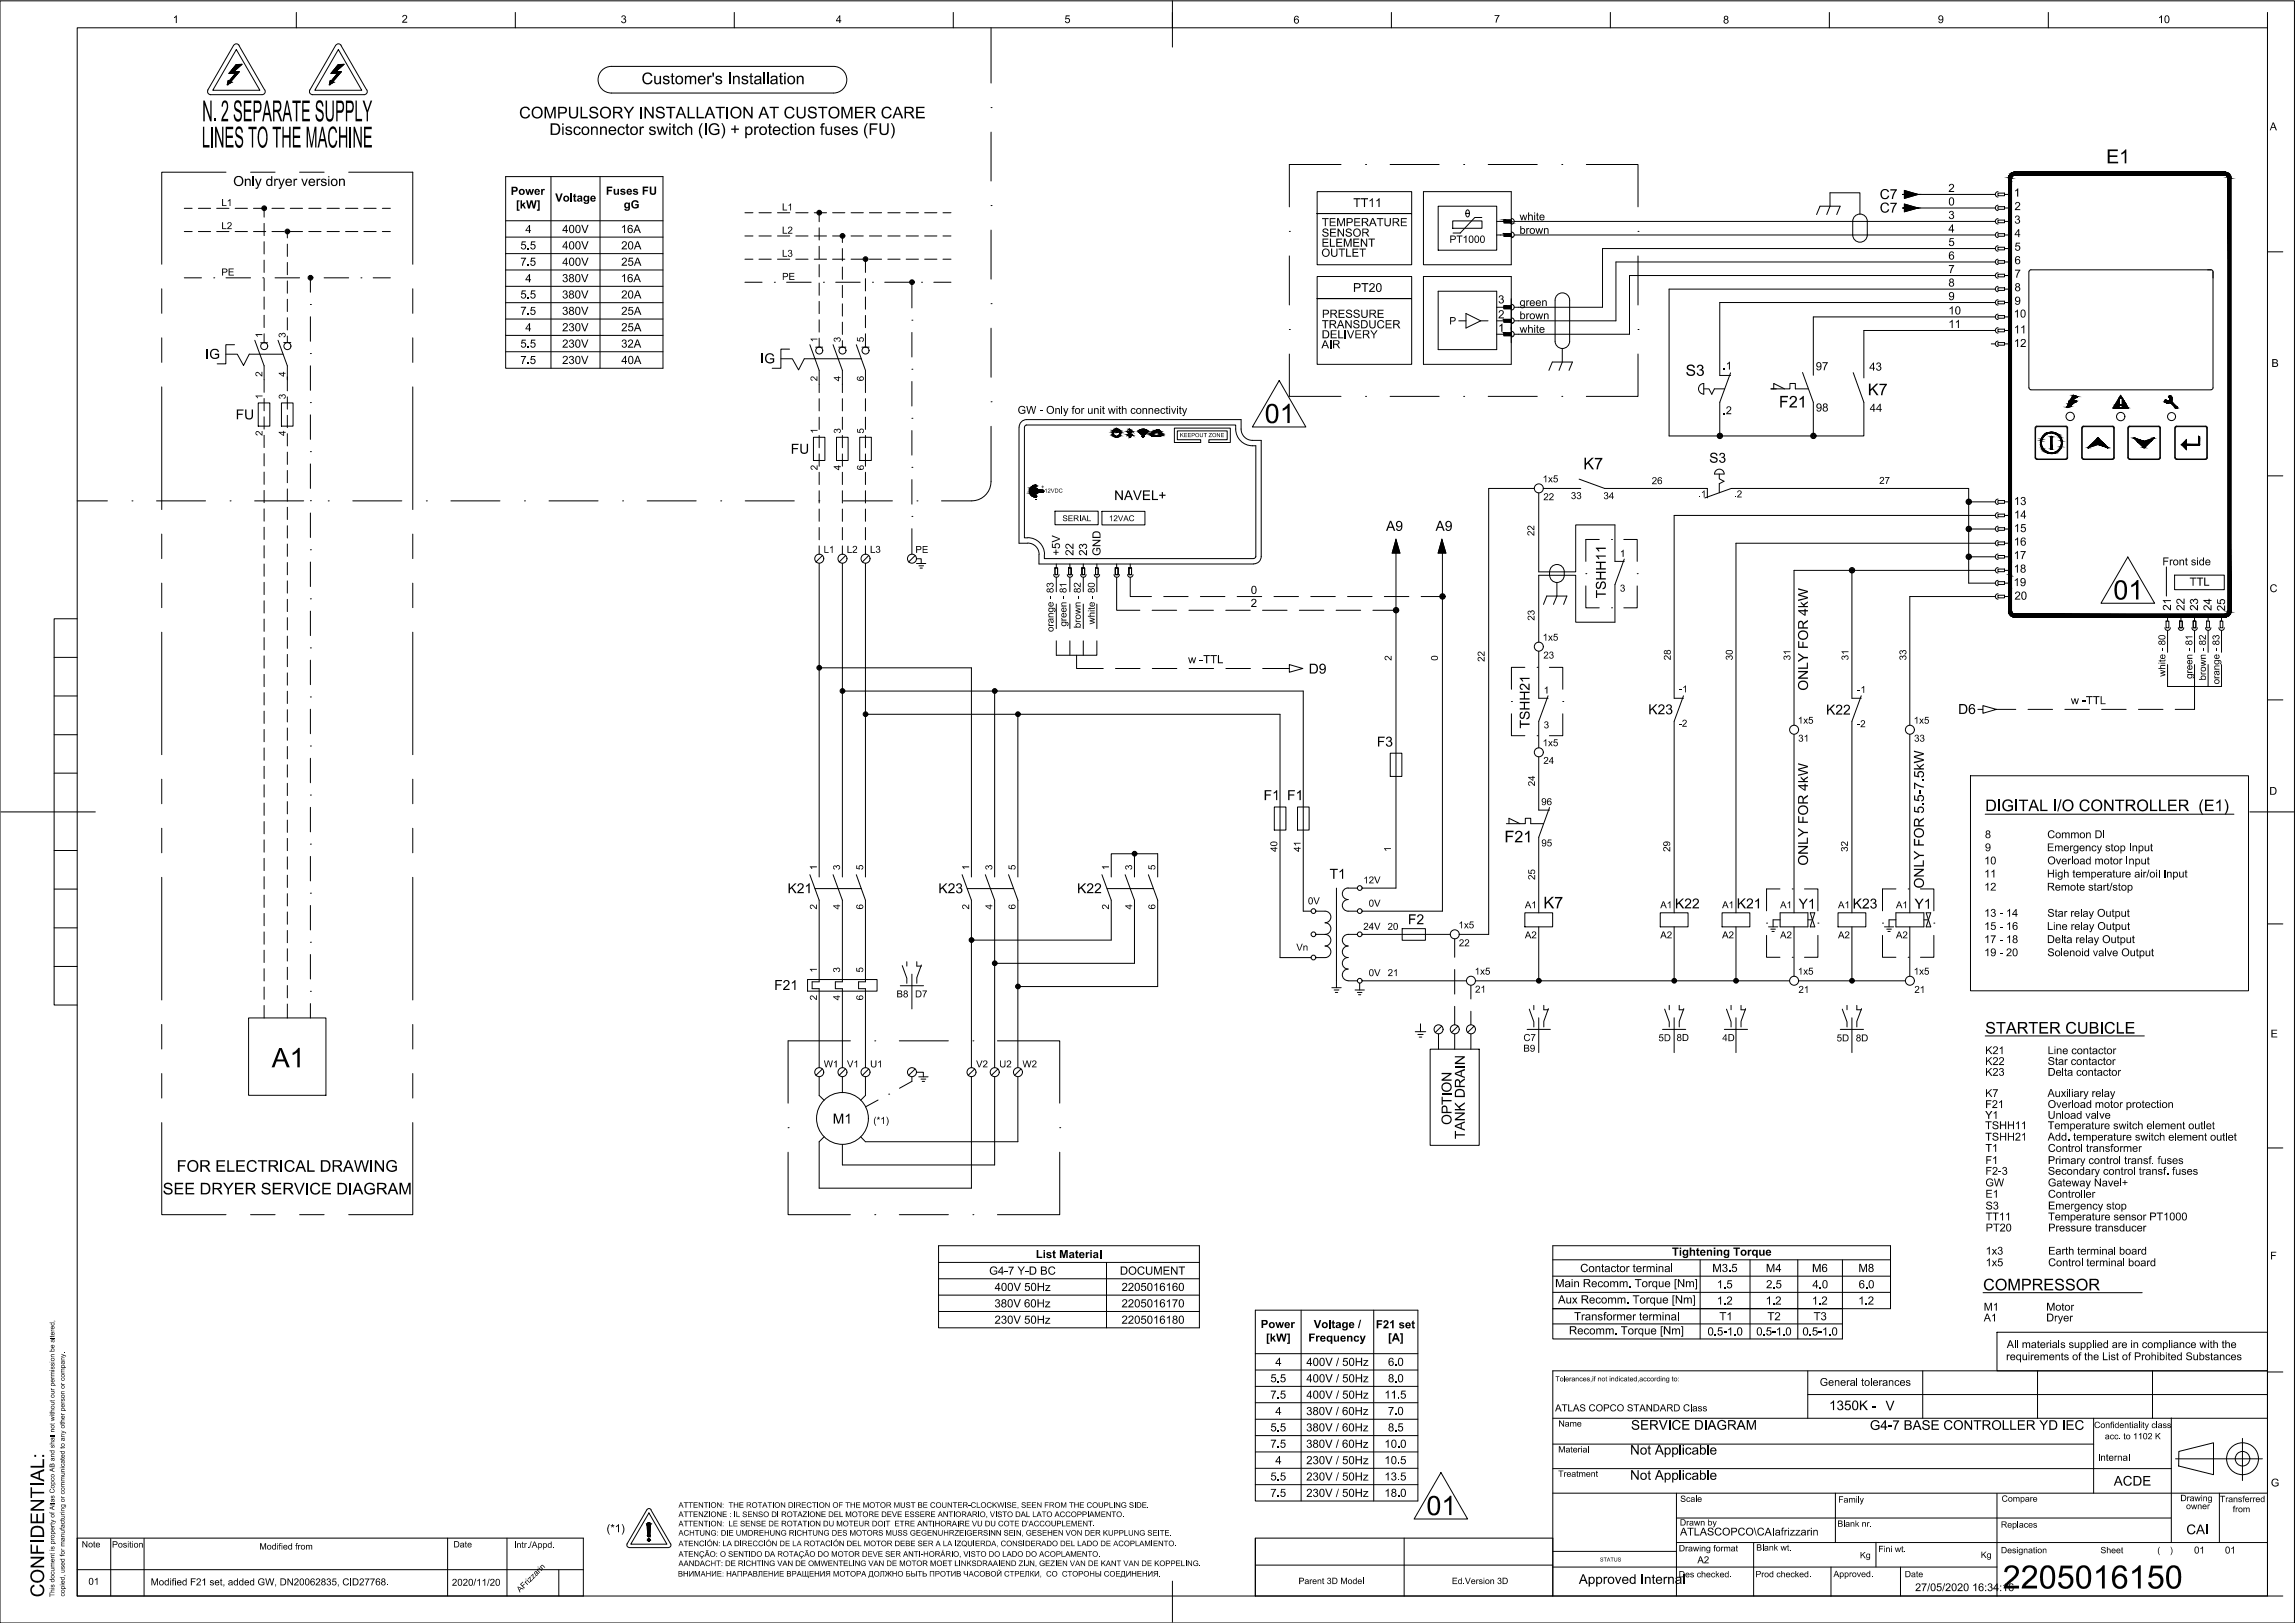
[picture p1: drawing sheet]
<svg xmlns="http://www.w3.org/2000/svg" width="594mm" height="420mm" viewBox="0 0 594 420" stroke-linecap="round" stroke-linejoin="round" font-family="sans-serif">
<defs><g id="words">
<text font-size="8.4" x="518.4" y="411.2">2205016150</text>
<g font-size="7.5">
<text x="52.4" y="31.4">N. 2 SEPARATE SUPPLY</text>
<text x="52.2" y="38.2">LINES TO THE MACHINE</text>
</g>
<g font-size="7">
<text x="327.4" y="109.5">01</text>
<text x="547" y="155.2">01</text>
<text x="70.4" y="276.3">A1</text>
<text x="369.2" y="392.2">01</text>
</g>
<text font-size="5" x="545.2" y="42.3">E1</text>
<text font-size="4.9" x="11.4" y="413.5" transform="rotate(-90 11.4 413.5)">CONFIDENTIAL:</text>
<g font-size="4.2">
<text x="166.1" y="21.8">Customer's Installation</text>
<text x="134.4" y="30.6">COMPULSORY INSTALLATION AT CUSTOMER CARE</text>
<text x="142.2" y="34.9">Disconnector switch (IG) + protection fuses (FU)</text>
<text x="460.5" y="105.5">F21</text>
<text x="483.5" y="102.3">K7</text>
<text x="409.9" y="121.5">K7</text>
<text x="513.9" y="210">DIGITAL I/O CONTROLLER (E1)</text>
<text x="389.4" y="218.1">F21</text>
<text x="399.5" y="235.2">K7</text>
<text x="513.9" y="267.6">STARTER CUBICLE</text>
<text x="45.7" y="303.4">FOR ELECTRICAL DRAWING</text>
<text x="42.1" y="309.2">SEE DRYER SERVICE DIAGRAM</text>
<text x="513.3" y="334.1">COMPRESSOR</text>
</g>
<text font-size="4" x="436.3" y="97.3">S3</text>
<g font-size="3.6">
<text x="60.4" y="48.1">Only dryer version</text>
<text x="486.6" y="51.5">C7</text>
<text x="486.6" y="55">C7</text>
<text x="53.2" y="92.9">IG</text>
<text x="196.8" y="94.1">IG</text>
<text x="61" y="108.5">FU</text>
<text x="204.7" y="117.5">FU</text>
<text x="442.4" y="119.8">S3</text>
<text x="358.8" y="137.4">A9</text>
<text x="371.6" y="137.4">A9</text>
<text x="415.7" y="154.9" transform="rotate(-90 415.7 154.9)">TSHH11</text>
<text x="338.8" y="174.4">D9</text>
<text x="468" y="178.8" transform="rotate(-90 468 178.8)">ONLY FOR 4kW</text>
<text x="426.7" y="184.9">K23</text>
<text x="472.7" y="185">K22</text>
<text x="506.9" y="184.8">D6</text>
<text x="395.9" y="188.6" transform="rotate(-90 395.9 188.6)">TSHH21</text>
<text x="356.4" y="193.3">F3</text>
<text x="327.1" y="207.1">F1</text>
<text x="333.2" y="207.1">F1</text>
<text x="344.2" y="227.5">T1</text>
<text x="468" y="224.1" transform="rotate(-90 468 224.1)">ONLY FOR 4kW</text>
<text x="203.8" y="231.2">K21</text>
<text x="242.9" y="231.2">K23</text>
<text x="278.8" y="231.2">K22</text>
<text x="498" y="230" transform="rotate(-90 498 230)">ONLY FOR 5.5-7.5kW</text>
<text x="364.4" y="239.3">F2</text>
<text x="433.6" y="235.2">K22</text>
<text x="449.6" y="235.2">K21</text>
<text x="465.6" y="235.2">Y1</text>
<text x="479.6" y="235.2">K23</text>
<text x="495.6" y="235.2">Y1</text>
<text x="200.4" y="256.3">F21</text>
<text x="215.6" y="290.9">M1</text>
<text x="375.8" y="291.2" transform="rotate(-90 375.8 291.2)">OPTION</text>
<text x="379.2" y="294.9" transform="rotate(-90 379.2 294.9)">TANK DRAIN</text>
</g>
<g font-size="3.5">
<text x="288.4" y="129.5">NAVEL+</text>
<text x="473.5" y="365">1350K -</text>
<text x="488.1" y="365.1">V</text>
<text x="422.2" y="370.1">SERVICE DIAGRAM</text>
<text x="484" y="370.2">G4-7 BASE CONTROLLER YD IEC</text>
<text x="421.9" y="376.6">Not Applicable</text>
<text x="421.9" y="383.1">Not Applicable</text>
<text x="547.2" y="384.6">ACDE</text>
<text x="566" y="397.2">CAI</text>
<text x="408.7" y="410">Approved Internal</text>
</g>
<g font-size="3.2">
<text x="350.3" y="53.6">TT11</text>
<text x="350.2" y="75.6">PT20</text>
</g>
<g font-size="2.9">
<text x="132.2" y="50.5">Power</text>
<text x="133.6" y="54">[kW]</text>
<text x="143.7" y="52.2">Voltage</text>
<text x="156.8" y="50.4">Fuses FU</text>
<text x="161.5" y="54">gG</text>
<text x="504.4" y="49.7">2</text>
<text x="504.4" y="53.2">0</text>
<text x="521.3" y="50.9">1</text>
<text x="342.2" y="58.5">TEMPERATURE</text>
<text x="504.4" y="56.7">3</text>
<text x="521.4" y="57.9">3</text>
<text x="521.5" y="54.4">2</text>
<text x="134.7" y="64.6">5.5</text>
<text x="136" y="60.3">4</text>
<text x="145.5" y="60.3">400V</text>
<text x="145.5" y="64.6">400V</text>
<text x="160.7" y="60.3">16A</text>
<text x="160.8" y="64.6">20A</text>
<text x="342.1" y="63.9">ELEMENT</text>
<text x="342.1" y="61.3">SENSOR</text>
<text x="504.4" y="60.2">4</text>
<text x="504.4" y="63.7">5</text>
<text x="521.5" y="64.9">5</text>
<text x="521.5" y="61.4">4</text>
<text x="134.7" y="68.8">7.5</text>
<text x="145.5" y="68.8">400V</text>
<text x="160.8" y="68.8">25A</text>
<text x="342.1" y="66.5">OUTLET</text>
<text x="504.4" y="67.2">6</text>
<text x="504.4" y="70.7">7</text>
<text x="521.5" y="68.4">6</text>
<text x="521.5" y="71.9">7</text>
<text x="134.7" y="77.3">5.5</text>
<text x="136" y="73.1">4</text>
<text x="145.5" y="73">380V</text>
<text x="145.5" y="77.3">380V</text>
<text x="160.7" y="73">16A</text>
<text x="160.8" y="77.3">20A</text>
<text x="504.4" y="74.2">8</text>
<text x="504.4" y="77.7">9</text>
<text x="521.5" y="75.4">8</text>
<text x="134.7" y="81.5">7.5</text>
<text x="145.5" y="81.5">380V</text>
<text x="160.8" y="81.5">25A</text>
<text x="342.2" y="82.3">PRESSURE</text>
<text x="387.8" y="78.5">3</text>
<text x="387.8" y="82.4">2</text>
<text x="504.4" y="81.4">10</text>
<text x="521.3" y="82.2">10</text>
<text x="521.5" y="78.9">9</text>
<text x="136" y="85.8">4</text>
<text x="145.5" y="85.8">230V</text>
<text x="160.8" y="85.8">25A</text>
<text x="342.1" y="85">TRANSDUCER</text>
<text x="342.1" y="87.6">DELIVERY</text>
<text x="387.8" y="85.9">1</text>
<text x="504.4" y="84.9">11</text>
<text x="521.3" y="89.8">12</text>
<text x="521.3" y="86.3">11</text>
<text x="134.7" y="90">5.5</text>
<text x="134.7" y="94.2">7.5</text>
<text x="145.5" y="90">230V</text>
<text x="145.5" y="94.2">230V</text>
<text x="160.8" y="90">32A</text>
<text x="160.8" y="94.2">40A</text>
<text x="342.1" y="90.2">AIR</text>
<text x="470" y="95.8">97</text>
<text x="483.9" y="95.9">43</text>
<text x="470" y="106.5">98</text>
<text x="484" y="106.6">44</text>
<text x="521.3" y="130.7">13</text>
<text x="521.3" y="137.8">15</text>
<text x="521.3" y="134.2">14</text>
<text x="274.4" y="143.8" transform="rotate(-90 274.4 143.8)">+5V</text>
<text x="277.9" y="143.8" transform="rotate(-90 277.9 143.8)">22</text>
<text x="281.4" y="143.9" transform="rotate(-90 281.4 143.9)">23</text>
<text x="284.9" y="143.9" transform="rotate(-90 284.9 143.9)">GND</text>
<text x="521.3" y="141.2">16</text>
<text x="521.3" y="144.7">17</text>
<text x="521.3" y="148.3">18</text>
<text x="323.8" y="153.8">0</text>
<text x="521.3" y="151.7">19</text>
<text x="521.5" y="155.2">20</text>
<text x="566.8" y="151.6">TTL</text>
<text x="323.8" y="157.1">2</text>
<text x="562" y="158.1" transform="rotate(-90 562 158.1)">21</text>
<text x="565.5" y="158.1" transform="rotate(-90 565.5 158.1)">22</text>
<text x="569" y="158.1" transform="rotate(-90 569 158.1)">23</text>
<text x="572.5" y="158.2" transform="rotate(-90 572.5 158.2)">24</text>
<text x="576" y="158.2" transform="rotate(-90 576 158.2)">25</text>
<text x="307.6" y="171.7">w -TTL</text>
<text x="536" y="182.3">w -TTL</text>
<text x="256" y="330">G4-7 Y-D BC</text>
<text x="268.1" y="325.7">List Material</text>
<text x="289.9" y="330">DOCUMENT</text>
<text x="409.1" y="329.3">Contactor terminal</text>
<text x="432.8" y="325.1">Tightening Torque</text>
<text x="443.2" y="329.3">M3.5</text>
<text x="457.1" y="329.3">M4</text>
<text x="469.1" y="329.3">M6</text>
<text x="481.1" y="329.3">M8</text>
<text x="257.5" y="334.2">400V 50Hz</text>
<text x="290.3" y="334.2">2205016160</text>
<text x="402.5" y="333.2">Main Recomm. Torque [Nm]</text>
<text x="444.4" y="333.5">1.5</text>
<text x="457.2" y="333.5">2.5</text>
<text x="469.1" y="333.5">4.0</text>
<text x="481.1" y="333.5">6.0</text>
<text x="257.4" y="338.5">380V 60Hz</text>
<text x="290.3" y="338.5">2205016170</text>
<text x="403.3" y="337.4">Aux Recomm. Torque [Nm]</text>
<text x="407.5" y="341.8">Transformer terminal</text>
<text x="444.4" y="337.7">1.2</text>
<text x="445.1" y="341.8">T1</text>
<text x="457.1" y="337.7">1.2</text>
<text x="457.5" y="341.8">T2</text>
<text x="469" y="337.7">1.2</text>
<text x="469.5" y="341.8">T3</text>
<text x="481" y="337.7">1.2</text>
<text x="257.4" y="342.7">230V 50Hz</text>
<text x="290.3" y="342.7">2205016180</text>
<text x="326.3" y="343.8">Power</text>
<text x="327.7" y="347.3">[kW]</text>
<text x="338.7" y="347.3">Frequency</text>
<text x="340.1" y="343.8">Voltage /</text>
<text x="356.2" y="343.9">F21 set</text>
<text x="359.3" y="347.3">[A]</text>
<text x="406.1" y="345.4">Recomm. Torque [Nm]</text>
<text x="442" y="345.7">0.5-1.0</text>
<text x="454.6" y="345.7">0.5-1.0</text>
<text x="466.6" y="345.7">0.5-1.0</text>
<text x="330.1" y="353.6">4</text>
<text x="338.2" y="353.6">400V / 50Hz</text>
<text x="359.3" y="353.6">6.0</text>
<text x="328.8" y="357.8">5.5</text>
<text x="338.2" y="357.8">400V / 50Hz</text>
<text x="359.3" y="357.8">8.0</text>
<text x="328.8" y="362.1">7.5</text>
<text x="338.2" y="362.1">400V / 50Hz</text>
<text x="358.4" y="362.1">11.5</text>
<text x="328.8" y="370.5">5.5</text>
<text x="330.1" y="366.3">4</text>
<text x="338.1" y="366.3">380V / 60Hz</text>
<text x="338.1" y="370.5">380V / 60Hz</text>
<text x="359.3" y="366.3">7.0</text>
<text x="359.3" y="370.5">8.5</text>
<text x="328.8" y="374.8">7.5</text>
<text x="338.1" y="374.8">380V / 60Hz</text>
<text x="358.4" y="374.8">10.0</text>
<text x="328.8" y="383.2">5.5</text>
<text x="330.1" y="379.1">4</text>
<text x="338.1" y="379.1">230V / 50Hz</text>
<text x="338.1" y="383.3">230V / 50Hz</text>
<text x="358.4" y="379">10.5</text>
<text x="358.4" y="383.2">13.5</text>
<text x="328.8" y="387.5">7.5</text>
<text x="338.1" y="387.5">230V / 50Hz</text>
<text x="358.4" y="387.5">18.0</text>
<text x="157" y="396.7">(*1)</text>
</g>
<g font-size="2.8">
<text x="44.7" y="6">1</text>
<text x="104" y="5.9">2</text>
<text x="160.7" y="6">3</text>
<text x="216.4" y="6">4</text>
<text x="275.5" y="6">5</text>
<text x="386.8" y="5.8">7</text>
<text x="501.6" y="6">9</text>
<text x="558.6" y="6">10</text>
<text x="334.8" y="6.1">6</text>
<text x="446" y="6.1">8</text>
<text x="587.5" y="33.7">A</text>
<text x="393.4" y="57">white</text>
<text x="393.4" y="60.5">brown</text>
<text x="393.4" y="79.2">green</text>
<text x="393.4" y="82.6">brown</text>
<text x="393.4" y="86.1">white</text>
<text x="445.9" y="95.7">.1</text>
<text x="588" y="95">B</text>
<text x="263.4" y="107.1">GW - Only for unit with connectivity</text>
<text x="445.9" y="107.2">.2</text>
<text x="559.8" y="146.3">Front side</text>
<text x="587.5" y="153.3">C</text>
<text x="587.4" y="205.7">D</text>
<text x="513.8" y="220.3">9</text>
<text x="513.8" y="217">8</text>
<text x="529.9" y="220.3">Emergency stop Input</text>
<text x="530" y="217">Common DI</text>
<text x="513.6" y="223.8">10</text>
<text x="513.6" y="227.2">11</text>
<text x="529.9" y="227.2">High temperature air/oil Input</text>
<text x="530" y="223.8">Overload motor Input</text>
<text x="513.6" y="230.5">12</text>
<text x="529.9" y="230.5">Remote start/stop</text>
<text x="513.6" y="237.3">13 - 14</text>
<text x="530" y="237.3">Star relay Output</text>
<text x="513.6" y="240.7">15 - 16</text>
<text x="513.6" y="244.1">17 - 18</text>
<text x="529.9" y="240.7">Line relay Output</text>
<text x="529.9" y="244.1">Delta relay Output</text>
<text x="513.6" y="247.5">19 - 20</text>
<text x="530" y="247.5">Solenoid valve Output</text>
<text x="587.8" y="268.6">E</text>
<text x="513.9" y="275.7">K22</text>
<text x="513.9" y="272.9">K21</text>
<text x="530.1" y="275.7">Star contactor</text>
<text x="530.1" y="272.9">Line contactor</text>
<text x="513.9" y="278.5">K23</text>
<text x="530.1" y="278.5">Delta contactor</text>
<text x="513.9" y="286.9">F21</text>
<text x="513.9" y="284">K7</text>
<text x="530" y="284">Auxiliary relay</text>
<text x="530.1" y="286.8">Overload motor protection</text>
<text x="513.9" y="289.6">Y1</text>
<text x="513.9" y="292.3">TSHH11</text>
<text x="530.1" y="289.6">Unload valve</text>
<text x="530.1" y="292.3">Temperature switch element outlet</text>
<text x="513.9" y="295.3">TSHH21</text>
<text x="513.9" y="298.2">T1</text>
<text x="530.1" y="295.3">Add. temperature switch element outlet</text>
<text x="530.1" y="298.2">Control transformer</text>
<text x="513.9" y="301.3">F1</text>
<text x="513.9" y="304.1">F2-3</text>
<text x="530.1" y="301.3">Primary control transf. fuses</text>
<text x="530.1" y="304.1">Secondary control transf. fuses</text>
<text x="513.9" y="310">E1</text>
<text x="513.9" y="307.1">GW</text>
<text x="530.1" y="307.1">Gateway Navel+</text>
<text x="530.1" y="310">Controller</text>
<text x="514" y="313.1">S3</text>
<text x="514" y="315.9">TT11</text>
<text x="530.1" y="313.1">Emergency stop</text>
<text x="530.2" y="315.9">Temperature sensor PT1000</text>
<text x="514" y="318.8">PT20</text>
<text x="530.2" y="318.8">Pressure transducer</text>
<text x="514" y="324.8">1x3</text>
<text x="514" y="327.8">1x5</text>
<text x="530.2" y="324.8">Earth terminal board</text>
<text x="530.2" y="327.8">Control terminal board</text>
<text x="587.6" y="326.1">F</text>
<text x="513.5" y="339.3">M1</text>
<text x="529.7" y="339.3">Motor</text>
<text x="513.5" y="342.1">A1</text>
<text x="529.7" y="342.1">Dryer</text>
<text x="519.3" y="352.1">requirements of the List of Prohibited Substances</text>
<text x="519.5" y="349">All materials supplied are in compliance with the</text>
<text x="471" y="358.8">General tolerances</text>
<text x="587.8" y="384.8">G</text>
<text x="434.9" y="397.5">ATLASCOPCO\CAIafrizzarin</text>
<text x="495.7" y="411.9">27/05/2020 16:34:16</text>
</g>
<g font-size="2.6">
<text x="375.2" y="62.9">PT1000</text>
<text x="375.2" y="84">P</text>
</g>
<g font-size="2.5">
<text x="57.3" y="53.3">L1</text>
<text x="57.3" y="59.3">L2</text>
<text x="202.4" y="54.5">L1</text>
<text x="202.4" y="60.5">L2</text>
<text x="57.3" y="71.3">PE</text>
<text x="202.4" y="66.5">L3</text>
<text x="202.4" y="72.5">PE</text>
<text x="67.9" y="87.5" transform="rotate(-90 67.9 87.5)">1</text>
<text x="73.9" y="87.5" transform="rotate(-90 73.9 87.5)">3</text>
<text x="211.6" y="88.6" transform="rotate(-90 211.6 88.6)">1</text>
<text x="217.6" y="88.6" transform="rotate(-90 217.6 88.6)">3</text>
<text x="223.6" y="88.6" transform="rotate(-90 223.6 88.6)">5</text>
<text x="67.9" y="97.5" transform="rotate(-90 67.9 97.5)">2</text>
<text x="73.9" y="97.5" transform="rotate(-90 73.9 97.5)">4</text>
<text x="211.6" y="98.7" transform="rotate(-90 211.6 98.7)">2</text>
<text x="217.6" y="98.7" transform="rotate(-90 217.6 98.7)">4</text>
<text x="223.6" y="98.7" transform="rotate(-90 223.6 98.7)">6</text>
<text x="67.9" y="103.3" transform="rotate(-90 67.9 103.3)">1</text>
<text x="74" y="103.3" transform="rotate(-90 74 103.3)">3</text>
<text x="67.9" y="112.9" transform="rotate(-90 67.9 112.9)">2</text>
<text x="74" y="112.9" transform="rotate(-90 74 112.9)">4</text>
<text x="211.6" y="112.2" transform="rotate(-90 211.6 112.2)">1</text>
<text x="217.6" y="112.2" transform="rotate(-90 217.6 112.2)">3</text>
<text x="223.6" y="112.2" transform="rotate(-90 223.6 112.2)">5</text>
<text x="211.6" y="121.8" transform="rotate(-90 211.6 121.8)">2</text>
<text x="217.6" y="121.8" transform="rotate(-90 217.6 121.8)">4</text>
<text x="223.6" y="121.8" transform="rotate(-90 223.6 121.8)">6</text>
<text x="399.3" y="124.8">1x5</text>
<text x="427.6" y="125.3">26</text>
<text x="486.5" y="125.3">27</text>
<text x="399.5" y="129.5">22</text>
<text x="406.6" y="129.2">33</text>
<text x="415.1" y="129.2">34</text>
<text x="439.6" y="128.8">.1</text>
<text x="448.9" y="128.8">.2</text>
<text x="213.2" y="143.1">L1</text>
<text x="219.2" y="143.1">L2</text>
<text x="225.2" y="143.1">L3</text>
<text x="236.9" y="143.1">PE</text>
<text x="397.2" y="138.8" transform="rotate(-90 397.2 138.8)">22</text>
<text x="419.3" y="144.1">1</text>
<text x="419.3" y="153.2">3</text>
<text x="283.4" y="161.6" transform="rotate(-90 283.4 161.6)">white - 80</text>
<text x="397.2" y="160.7" transform="rotate(-90 397.2 160.7)">23</text>
<text x="272.7" y="163.6" transform="rotate(-90 272.7 163.6)">orange - 83</text>
<text x="276.1" y="162.2" transform="rotate(-90 276.1 162.2)">green - 81</text>
<text x="279.7" y="162.6" transform="rotate(-90 279.7 162.6)">brown - 82</text>
<text x="399.3" y="165.9">1x5</text>
<text x="360.2" y="171" transform="rotate(-90 360.2 171)">2</text>
<text x="372.2" y="171" transform="rotate(-90 372.2 171)">0</text>
<text x="384.3" y="171.3" transform="rotate(-90 384.3 171.3)">22</text>
<text x="399.5" y="170.5">23</text>
<text x="432.5" y="170.9" transform="rotate(-90 432.5 170.9)">28</text>
<text x="448.5" y="170.9" transform="rotate(-90 448.5 170.9)">30</text>
<text x="463.5" y="170.9" transform="rotate(-90 463.5 170.9)">31</text>
<text x="478.5" y="170.9" transform="rotate(-90 478.5 170.9)">31</text>
<text x="493.5" y="170.9" transform="rotate(-90 493.5 170.9)">33</text>
<text x="399.6" y="179.5">1</text>
<text x="434.6" y="179.2">-1</text>
<text x="480.8" y="179.4">-1</text>
<text x="560.5" y="175.2" transform="rotate(-90 560.5 175.2)">white - 80</text>
<text x="567.5" y="175.7" transform="rotate(-90 567.5 175.7)">green - 81</text>
<text x="571" y="176.1" transform="rotate(-90 571 176.1)">brown - 82</text>
<text x="574.5" y="177.2" transform="rotate(-90 574.5 177.2)">orange - 83</text>
<text x="399.6" y="188.6">3</text>
<text x="434.6" y="188.1">-2</text>
<text x="465.4" y="187.3">1x5</text>
<text x="465.5" y="192">31</text>
<text x="480.7" y="188.3">-2</text>
<text x="495.4" y="187.3">1x5</text>
<text x="495.5" y="192">33</text>
<text x="399.3" y="193.2">1x5</text>
<text x="399.5" y="197.7">24</text>
<text x="397.3" y="203.5" transform="rotate(-90 397.3 203.5)">24</text>
<text x="398.9" y="208.4">96</text>
<text x="330.6" y="220.5" transform="rotate(-90 330.6 220.5)">40</text>
<text x="336.7" y="220.5" transform="rotate(-90 336.7 220.5)">41</text>
<text x="360" y="220.5" transform="rotate(-90 360 220.5)">1</text>
<text x="399" y="219.1">95</text>
<text x="432.4" y="220.5" transform="rotate(-90 432.4 220.5)">29</text>
<text x="478.3" y="220.5" transform="rotate(-90 478.3 220.5)">32</text>
<text x="211.5" y="225.3" transform="rotate(-90 211.5 225.3)">1</text>
<text x="217.5" y="225.3" transform="rotate(-90 217.5 225.3)">3</text>
<text x="223.4" y="225.3" transform="rotate(-90 223.4 225.3)">5</text>
<text x="250.9" y="225.3" transform="rotate(-90 250.9 225.3)">1</text>
<text x="256.9" y="225.3" transform="rotate(-90 256.9 225.3)">3</text>
<text x="262.8" y="225.3" transform="rotate(-90 262.8 225.3)">5</text>
<text x="287.1" y="225.3" transform="rotate(-90 287.1 225.3)">1</text>
<text x="293.1" y="225.3" transform="rotate(-90 293.1 225.3)">3</text>
<text x="299" y="225.3" transform="rotate(-90 299 225.3)">5</text>
<text x="397.4" y="227.8" transform="rotate(-90 397.4 227.8)">25</text>
<text x="352.9" y="228.7">12V</text>
<text x="211.5" y="235.5" transform="rotate(-90 211.5 235.5)">2</text>
<text x="217.5" y="235.5" transform="rotate(-90 217.5 235.5)">4</text>
<text x="223.4" y="235.5" transform="rotate(-90 223.4 235.5)">6</text>
<text x="250.9" y="235.5" transform="rotate(-90 250.9 235.5)">2</text>
<text x="256.9" y="235.5" transform="rotate(-90 256.9 235.5)">4</text>
<text x="262.8" y="235.5" transform="rotate(-90 262.8 235.5)">6</text>
<text x="287.1" y="235.5" transform="rotate(-90 287.1 235.5)">2</text>
<text x="293.1" y="235.5" transform="rotate(-90 293.1 235.5)">4</text>
<text x="299" y="235.5" transform="rotate(-90 299 235.5)">6</text>
<text x="338.6" y="234.1">0V</text>
<text x="354.3" y="234.7">0V</text>
<text x="394.7" y="235.1">A1</text>
<text x="429.8" y="235.1">A1</text>
<text x="445.8" y="235.1">A1</text>
<text x="460.8" y="235.1">A1</text>
<text x="475.8" y="235.1">A1</text>
<text x="490.8" y="235.1">A1</text>
<text x="352.9" y="240.7">24V</text>
<text x="359.2" y="240.7">20</text>
<text x="377.5" y="240.3">1x5</text>
<text x="377.7" y="245">22</text>
<text x="394.7" y="242.9">A2</text>
<text x="429.8" y="242.9">A2</text>
<text x="445.8" y="242.9">A2</text>
<text x="460.8" y="242.9">A2</text>
<text x="475.8" y="242.9">A2</text>
<text x="490.8" y="242.9">A2</text>
<text x="211.5" y="251.8" transform="rotate(-90 211.5 251.8)">1</text>
<text x="217.5" y="251.8" transform="rotate(-90 217.5 251.8)">3</text>
<text x="223.4" y="251.8" transform="rotate(-90 223.4 251.8)">5</text>
<text x="335.6" y="246.1">Vn</text>
<text x="354.3" y="252.7">0V</text>
<text x="359.2" y="252.7">21</text>
<text x="381.7" y="252.3">1x5</text>
<text x="381.8" y="257">21</text>
<text x="465.4" y="252.3">1x5</text>
<text x="465.5" y="257">21</text>
<text x="495.4" y="252.3">1x5</text>
<text x="495.6" y="257">21</text>
<text x="211.5" y="259" transform="rotate(-90 211.5 259)">2</text>
<text x="217.5" y="259" transform="rotate(-90 217.5 259)">4</text>
<text x="223.4" y="259" transform="rotate(-90 223.4 259)">6</text>
<text x="232.1" y="258.2">B8</text>
<text x="236.9" y="258.2">D7</text>
<text x="394.4" y="269.5">C7</text>
<text x="429.3" y="269.5">5D</text>
<text x="434" y="269.5">8D</text>
<text x="445.8" y="269.5">4D</text>
<text x="475.4" y="269.6">5D</text>
<text x="480.4" y="269.6">8D</text>
<text x="394.3" y="272.2">B9</text>
<text x="213.2" y="276.3">W1</text>
<text x="219.2" y="276.3">V1</text>
<text x="225.3" y="276.3">U1</text>
<text x="252.6" y="276.3">V2</text>
<text x="258.7" y="276.3">U2</text>
<text x="264.7" y="276.3">W2</text>
<text x="226.1" y="291">(*1)</text>
<text x="402.5" y="365.4">ATLAS COPCO STANDARD Class</text>
<text x="543" y="378.2">Internal</text>
<text x="439.4" y="404.7">A2</text>
<text x="567.9" y="402.2">01</text>
<text x="575.9" y="402.2">01</text>
<text x="22.9" y="410.3">01</text>
<text x="39" y="410.4">Modified F21 set, added GW, DN20062835, CID27768.</text>
<text x="117" y="410.5">2020/11/20</text>
</g>
<g font-size="2.3">
<text x="403.4" y="369.3">Name</text>
<text x="542.1" y="369.7">Confidentiality class</text>
<text x="403.4" y="376">Material</text>
<text x="544.9" y="372.6">acc. to 1102 K</text>
<text x="403.4" y="382.3">Treatment</text>
<text x="434.9" y="388.8">Scale</text>
<text x="475.8" y="389">Family</text>
<text x="518.1" y="388.7">Compare</text>
<text x="564.4" y="388.6">Drawing</text>
<text x="574.6" y="388.9">Transferred</text>
<text x="434.8" y="394.9">Drawn by</text>
<text x="475.6" y="395.2">Blank nr.</text>
<text x="517.9" y="395.5">Replaces</text>
<text x="565.9" y="390.7">owner</text>
<text x="577.9" y="391.5">from</text>
<text x="21.2" y="400.6">Note</text>
<text x="29" y="400.6">Position</text>
<text x="67.1" y="401.2">Modified from</text>
<text x="117.3" y="400.6">Date</text>
<text x="133.1" y="400.7">Intr./Appd.</text>
<text x="434.6" y="401.6">Drawing format</text>
<text x="454.6" y="401.4">Blank wt.</text>
<text x="486.2" y="401.8">Fini wt.</text>
<text x="481.5" y="403.4">Kg</text>
<text x="512.7" y="403.3">Kg</text>
<text x="517.9" y="402.1">Designation</text>
<text x="543.7" y="402.1">Sheet</text>
<text x="558.5" y="402.1">(</text>
<text x="561.7" y="402.1">)</text>
<text x="336.1" y="410.1">Parent 3D Model</text>
<text x="375.8" y="410.1">Ed.Version 3D</text>
<text x="434.6" y="408.3">Des checked.</text>
<text x="454.4" y="408.3">Prod checked.</text>
<text x="474.6" y="408.3">Approved.</text>
<text x="493.1" y="408.3">Date</text>
</g>
<g font-size="2.1">
<text x="275" y="134.9">SERIAL</text>
<text x="287.1" y="134.9">12VAC</text>
<text x="134.6" y="412.3" transform="rotate(-45 134.6 412.3)">AFrizzarin</text>
</g>
<g font-size="2">
<text x="175.6" y="390.3">ATTENTION: THE ROTATION DIRECTION OF THE MOTOR MUST BE COUNTER-CLOCKWISE, SEEN FROM THE COUPLING SIDE.</text>
<text x="175.6" y="392.7">ATTENZIONE : IL SENSO DI ROTAZIONE DEL MOTORE DEVE ESSERE ANTIORARIO, VISTO DAL LATO ACCOPPIAMENTO.</text>
<text x="175.6" y="395.1">ATTENTION: LE SENSE DE ROTATION DU MOTEUR DOIT ETRE ANTIHORAIRE VU DU COTE D'ACCOUPLEMENT.</text>
<text x="175.6" y="397.6">ACHTUNG: DIE UMDREHUNG RICHTUNG DES MOTORS MUSS GEGENUHRZEIGERSINN SEIN, GESEHEN VON DER KUPPLUNG SEITE.</text>
<text x="175.6" y="400.3">ATENCIÓN: LA DIRECCIÓN DE LA ROTACIÓN DEL MOTOR DEBE SER A LA IZQUIERDA, CONSIDERADO DEL LADO DE ACOPLAMIENTO.</text>
<text x="175.6" y="403">ATENÇÃO: O SENTIDO DA ROTAÇÃO DO MOTOR DEVE SER ANTI-HORÁRIO, VISTO DO LADO DO ACOPLAMENTO.</text>
<text x="175.6" y="405.4">AANDACHT: DE RICHTING VAN DE OMWENTELING VAN DE MOTOR MOET LINKSDRAAIEND ZIJN, GEZIEN VAN DE KANT VAN DE KOPPELING.</text>
<text x="175.5" y="408.1">ВНИМАНИЕ: НАПРАВЛЕНИЕ ВРАЩЕНИЯ МОТОРА ДОЛЖНО БЫТЬ ПРОТИВ ЧАСОВОЙ СТРЕЛКИ, СО СТОРОНЫ СОЕДИНЕНИЯ.</text>
</g>
<text font-size="1.8" x="402.6" y="357.6">Tolerances,if not indicated,according to:</text>
<g font-size="1.7">
<text x="14.1" y="413.4" transform="rotate(-90 14.1 413.4)">This document is property of Atlas Copco AB and shall not without our permission be altered,</text>
<text x="16.7" y="413.3" transform="rotate(-90 16.7 413.3)">copied, used for manufacturing or communicated to any other person or company.</text>
</g>
<g font-size="1.5">
<text x="305.4" y="113.2">KEEPOUT ZONE</text>
<text x="267.9" y="129.6">-</text>
<text x="269.5" y="126.6">+</text>
<text x="270.4" y="127.6">12VDC</text>
</g>
<text font-size="1.4" x="414.1" y="404.2">STATUS</text>
</g></defs>
<!-- layer: 0 -->
<g fill="none" stroke="#000" stroke-width=".26">
<path d="M59.3 19v.1M59.4 18.8l.1 .3M59.6 18.6l.3 .4M59.7 18.4l.4 .6M59.9 18.3l.4 .7M59.9 18.3h.9M60.1 18l1.1-.1-.2 .1M60.1 18l.6 1M60.2 20l.2 .4h-.6l.2 .4-.5-.1M60.2 17.9l.4 .6h-1M60.3 17.7l.4 .7M60.4 19.7l.2 .4"/>
<path d="M60.4 19.7h.6M60.4 17.6l.4 .6M60.5 11.8l-6.7 11.5M60.5 11.8l.7-.5 .7 .5M60.6 19.4l.3 .4M60.6 18.5l.3 .4M60.7 19.3h.6M60.7 19.3l.3 .4M60.7 17.2l.6 .7M60.8 19.2h.6M60.8 18.5l.5 .8M60.8 19.1l.3 .5"/>
<path d="M60.8 19.9h-.6l.3 .3h-.6l.3 .4M60.9 17.1l.5 .7h-1.1M61 16.9l.5 .8M61 18.5l.5 .7M61.1 16.7l1.6-.1-2.2 1.9h1.5l-2.4 2.8h.4l-1.2 .7 .3-1.2 .1 .4 1.8-2.3-1.8 .2zM61.1 19.5l-.6 .1 .2 .4M61.2 12.8l6.1 10.6h-12.2zM61.3 16.7l.5 .7-1.3 .1 .5 .7h-1.1l.6 .8M61.3 18.5l.3 .5M61.5 16.7l.4 .6M61.5 18.5l.2 .4M61.6 17.6l-1.2 .1"/>
<path d="M61.6 19h-.6l.2 .4M61.6 18.8h-1.1M61.7 16.7l.3 .5M61.7 18.5l.1 .3M61.8 18.8l-2.4 .1M61.8 16.7l.3 .4h-1.3M61.8 18.5l.1 .1M61.8 11.8l6.7 11.5M61.9 18.6l-2.4 .1 .2 .3M62 17.3h-1.4l.5 .7M62.1 16.7l.2 .3M62.3 16.7l.1 .2h-1.4"/>
<path d="M62.5 16.6v.2M62.6 16.7l-1.5 .1 .5 .8M85.7 19v.1M85.8 18.8l.1 .3M85.9 18.7l.2 .3M86 18.6l.3 .4M86.1 18.4l.4 .6M86.5 18l1.1-.1-.2 .1M86.5 18l.6 1M86.6 20l.2 .4M86.6 17.9l.4 .6h-.9M86.7 17.7l.4 .7"/>
<path d="M86.8 19.7h.6M86.8 19.7l.2 .4M86.8 17.6l.4 .6M86.9 11.8l-6.7 11.5M86.9 11.8l.7-.5 .7 .5M87 17.4l.4 .8h-1.1l.6 .8M87 19.4l.3 .4M87 17.3l.5 .7M87 18.5l.3 .4M87.1 19.3h.6M87.1 19.3l.3 .4M87.2 17.2l.4 .7"/>
<path d="M87.2 18.3h-.9l.4 .7M87.2 18.5l.6 .8M87.2 19.9h-.5l.2 .3M87.3 17.1l.5 .7h-1.1M87.4 16.9l.5 .8M87.5 18.5l.3 .7h-.6l.3 .4M87.5 16.7l1.6-.1-2.2 1.9h1.5l-2.4 2.8h.4l-1.2 .7 .3-1.2 .1 .4 1.8-2.3-1.8 .2zM87.5 19.5h-.6l.3 .5M87.6 12.8l6 10.6h-12.1zM87.7 16.7l.5 .7-1.3 .1M87.7 18.5l.3 .5M87.9 16.7l.4 .6"/>
<path d="M87.9 18.5l.2 .4M88 17.6l-1.2 .1M88 19h-.6l.2 .4M88 18.8h-1.1M88.1 16.7l.3 .5M88.1 18.5l.1 .3-2.4 .1M88.3 16.7l.3 .4h-1.4M88.3 18.5l-2.4 .2M88.3 11.8l6.6 11.5M88.4 17.3h-1.3M88.5 16.7l.2 .3M88.7 16.7l.1 .2h-1.4"/>
<path d="M88.9 16.6v.2M89 16.7l-1.5 .1 .6 .8M158.2 17.2h57.6a3.5 3.5 0 0 1 3.4 3.4 3.5 3.5 0 0 1-3.4 3.5h-57.6M158.3 17.2a3.5 3.5 0 0 0-3.5 3.4 3.5 3.5 0 0 0 3.5 3.5M54.5 24.5h13.3M58.8 22h.1M58.8 21.8l.1 .1M58.8 21.8h.3M58.9 21.5l.2 .3M59.1 20.9v.1M59.2 21.1h-.2l.4 .5h-.5M59.2 21.1l.3 .4"/>
<path d="M59.4 20.8l.3 .4M59.6 20.7l.2 .3M59.6 21.3l.1 .2M59.6 21.3h-.6l.2 .4M59.6 20.6h.6M59.7 20.5l.2 .4-.5 .1 .2 .3M59.7 21.4l-.8 .1M59.8 21.3v.1M59.8 21.1h-.6M60 21.3h.1M60 20.1l.3 .4M60.7 20l-.6 .1"/>
<path d="M80.9 24.5h13.3M85.2 22h.1M85.3 21.8h.3M85.3 21.8v.1M85.3 21.6h.6M85.3 21.5l.2 .3M85.5 20.9v.1M85.6 21.1l.2 .5M85.9 20.8l.2 .4M86 20.7l.2 .3M86 21.3l.1 .2M86 21.3h-.6l.2 .4"/>
<path d="M86.1 20.6h.6M86.1 20.5l.3 .4-.6 .1 .2 .3M86.1 21.4l-.8 .1M86.2 21.3v.1M86.2 21.1h-.6l.3 .4M86.4 21.3h.1M86.4 20.1l.3 .4M86.8 20.4h-.6l.2 .4-.5-.1M87 20.2h-.6l.2 .4M87.1 20l-.6 .1M130.9 45.7h40.7v49.6h-40.7zM130.9 57.2h40.7"/>
<path d="M142.6 45.7v49.6M155.3 45.7v49.6M341 49.6h24.4v5.7h-24.4h24.4v13.2h-24.4zM368.5 49.6h22.7v18.9h-22.7zM372.3 53.4h15.1v11.4h-15.1zM376 57.2h7.6v1.9h-7.6zM379.4 55.2h1a.53 .53 0 0 0-.1-.7 .53 .53 0 0 0-.7 .1 .98 .98 0 0 0 .4 1.5l.4-.9M383.6 56.3h-1.8l-3.8 4M387.4 57.3h3.8M391.2 56.9h-1.9v.8h1.9M391.2 56.6a.74 .74 0 0 1 .8 .7 .74 .74 0 0 1-.8 .7M470.2 55.5l.9-2.1h5.2l-.9 2.1"/>
<path d="M479.6 57.3a1.88 1.88 0 0 1 1.9-1.9 1.88 1.88 0 0 1 1.9 1.9M479.6 57.3v3.5a1.88 1.88 0 0 0 1.9 1.9 1.88 1.88 0 0 0 1.9-1.9v-3.5M481.5 55.5v-5.6h-7.8v3.5l-.8 2.1M493 50.3h-.5h.5M493 49.3l3.5 1-3.5 1.1zM493 52.8l3.5 1-3.5 1v-1h-.5h.5zM517.2 50h1.7v.7h-1.7zM517.2 53.5h1.7v.7h-1.7zM517.2 57h1.7v.7h-1.7zM517.2 49.6a.7 .7 0 0 0-.7 .7 .7 .7 0 0 0 .7 .7M517.2 53.1a.7 .7 0 0 0-.7 .7 .7 .7 0 0 0 .7 .7M517.2 56.6a.7 .7 0 0 0-.7 .7 .7 .7 0 0 0 .7 .7"/>
<path d="M518.9 50.3h1M518.9 53.8h1M518.9 57.3h1M519.9 47v-.8v112a1.59 1.59 0 0 0 1.6 1.5M519.9 46.2a1.59 1.59 0 0 1 1.6-1.6h54.4a1.59 1.59 0 0 1 1.6 1.6M520.7 46.2v112M520.7 46.2a.78 .78 0 0 1 .8-.8h54.4a.78 .78 0 0 1 .8 .8M576.7 46.2v112M577.5 46.2v111.9a1.59 1.59 0 0 1-1.6 1.6M130.9 61.4h40.7M130.9 65.7h40.7M130.9 69.9h40.7"/>
<path d="M130.9 74.1h40.7M130.9 78.4h40.7M341 71.6h24.4v5.7h-24.4zM341 77.3h24.4v17h-24.4zM368.5 71.6h22.7v22.7h-22.7zM372.3 64.8h.1M372.3 75.4h15.1v15.1h-15.1zM387.4 60.8h1.9M387.4 79.5h3.8M390.4 60.8h.8M391.2 60.5h-1.9v.7h1.9M391.2 79.2h-1.9v.7h1.9"/>
<path d="M391.2 60.1a.74 .74 0 0 1 .8 .7 .74 .74 0 0 1-.8 .8M391.2 78.8a.74 .74 0 0 1 .8 .7 .74 .74 0 0 1-.8 .8M392 79.5h1.1M403.1 76.4a1.88 1.88 0 0 1 2.1-.4 1.88 1.88 0 0 1 1.1 1.7v10.6a1.88 1.88 0 0 1-1.9 1.9 1.88 1.88 0 0 1-1.9-1.9v-10.6l.1-.5zM517.2 60.5h1.7v.7h-1.7zM517.2 64h1.7v.7h-1.7zM517.2 67.5h1.7v.7h-1.7zM517.2 71h1.7v.7h-1.7zM517.2 74.5h1.7v.7h-1.7zM517.2 78h1.7v.7h-1.7zM517.2 60.1a.7 .7 0 0 0-.7 .7 .7 .7 0 0 0 .7 .7M517.2 63.6a.7 .7 0 0 0-.7 .7 .7 .7 0 0 0 .7 .7"/>
<path d="M517.2 67.1a.7 .7 0 0 0-.7 .7 .7 .7 0 0 0 .7 .7M517.2 70.6a.7 .7 0 0 0-.7 .7 .7 .7 0 0 0 .7 .7M517.2 74.1a.7 .7 0 0 0-.7 .7 .7 .7 0 0 0 .7 .7M517.2 77.6a.7 .7 0 0 0-.7 .7 .7 .7 0 0 0 .7 .7M518.9 60.8h1M518.9 64.3h1M518.9 67.8h1M518.9 71.3h1M518.9 74.8h1M518.9 78.3h1M525.2 70.4v30M525.7 69.9h46.6"/>
<path d="M525.7 69.9l-.5 .4M572.4 69.9l.5 .4v30.1M58.5 91.7h2.9l1.6 2.9 1.5-2.9h8.8M60.7 89.2h-2.2v5h-2.3M66 88.1l2.4 6.6v3.6M67.5 88.7h1.8M72 88.1l2.4 6.6v3.6M73.4 88.7h1.9M130.9 82.6h40.7M130.9 86.8h40.7M130.9 91.1h40.7M202.1 92.9h3l1.6 2.9 1.5-2.9h14.8"/>
<path d="M204.4 90.4h-2.3v4.9h-2.2M209.6 89.2l2.4 6.7v3.6M211.2 89.9h1.7M215.6 89.2l2.5 6.7v3.6M217.1 89.9h1.8M221.7 89.2l2.3 6.7v3.6M223.1 89.9h1.9M331.1 98.5l6.9 12h-13.8zM372.3 88.7h.1M377.6 83.1h1.9M379.5 81.2l3.8 1.9-3.8 1.8zM383.3 83.1h1.9"/>
<path d="M391.2 82.7h-1.9v.7h1.9M391.2 86.1h-1.9v.8h1.9M391.2 82.3a.74 .74 0 0 1 .8 .7 .74 .74 0 0 1-.8 .8M391.2 85.8a.74 .74 0 0 1 .8 .7 .74 .74 0 0 1-.8 .7M392 83.1h1.1M392 86.5h1.1M400.9 95.9l.9-2.2h5.2l-.9 2.2M404.4 90.2v3.5l-.8 2.2M439.9 99.8l.7-.5h.4v2.7a1.38 1.38 0 0 1-1.2-.7 1.38 1.38 0 0 1 .1-1.5zM445.2 97.2h2.8M448 96.5l-2.8 7.6M466.6 96.4l2.8 7.7"/>
<path d="M479.7 96.5l2.8 7.6M515.5 89h1M517.2 81.7h1.7v.7h-1.7zM517.2 85.2h1.7v.7h-1.7zM517.2 88.7h1.7v.7h-1.7zM517.2 81.3a.7 .7 0 0 0-.7 .7 .7 .7 0 0 0 .7 .7M517.2 84.8a.7 .7 0 0 0-.7 .7 .7 .7 0 0 0 .7 .7M517.2 88.3a.7 .7 0 0 0-.7 .7 .7 .7 0 0 0 .7 .7M518.9 82h1M518.9 85.6h1M518.9 89h1M66.8 104.3h3v6h-3z"/>
<path d="M72.9 104.3h3v6h-3zM210.6 113.2h2.9v6h-2.9zM216.5 113.2h3v6h-3zM222.5 113.2h3.1v6h-3.1zM263.8 110.6v30h2.2M263.8 110.6a1.93 1.93 0 0 1 1.9-2h55.6v2.5M265.2 110.6v28.6h.8M265.2 110.6l.1-.3 .4-.3h54.2v1.1M288.4 111.3l.4-.1a.91 .91 0 0 0-.6 1.2 .91 .91 0 0 0 1.3 .4 .91 .91 0 0 0 .1-1.4l-.3-.2a1.04 1.04 0 0 1 .6 1.5 1.04 1.04 0 0 1-1.6 .2 1.04 1.04 0 0 1 .1-1.6zM289 111v.8M289 110.9h.1M289 111.8h.1"/>
<path d="M289.1 111v.8M292 111.7l-.2 .1 .5 .4-.3 .4M292.4 113.1v.1M292.4 111.1l.5 .5M292.4 111.1v1l-.5-.4M292.5 112.3l.4 .3-.4 .4zM292.5 111.3l.4 .4-.4 .4zM292.9 111.8l-.4 .4 .5 .5-.6 .5v-.9l-.5 .3M293 111.6v.1M294.6 111.7l.1 .1M294.6 111.6a1.8 1.8 0 0 1 2.6 0M294.8 111.7a1.63 1.63 0 0 1 2.3 0"/>
<path d="M294.9 111.9l.1 .1M294.9 111.9a1.38 1.38 0 0 1 2 0M295 112a1.25 1.25 0 0 1 1.8 0M295.1 112.2l.1 .1M295.2 112.2l.7-.4 .8 .4M295.3 112.2l.6-.2 .7 .2M295.6 112.5l.3-.1 .4 .1M296.4 112.4l-.1 .1M296.4 112.4l-.7-.2-.2 .3M296.6 112.2l-.1 .1M296.9 111.9l-.1 .1M297.2 111.7l-.1 .1"/>
<path d="M298.4 112.9a.41 .41 0 0 1-.4-.5 .41 .41 0 0 1 .5-.3l.2-.4h.5a.54 .54 0 0 1 .6-.4 .54 .54 0 0 1 .4 .6 .53 .53 0 0 1 .5 .6 .53 .53 0 0 1-.5 .4h-1.8M298.5 112.3l-.4 .1 .3 .4M298.6 112.2h-.1M299.2 111.9l-.4-.1-.2 .4M299.2 111.9l.1 .1a.44 .44 0 0 1 .4-.6 .44 .44 0 0 1 .4 .6h.1M300.2 112.1l.3 .1-.2 .5-1.9 .1M304 110.8h14.5v3.8h-5.6v-.8h4.8v-2.3h-12.9v2.3h6v.8h-6.8zM319.9 111.1a4.5 4.5 0 0 0 5.2 4.3v28.7l-.3 .4-.3 .1M321.3 111.1a2.94 2.94 0 0 0 2.9 2.9h2.3v30a1.93 1.93 0 0 1-2 2h-55.6v-2.4M441 100.7h1.4l.7 1.4 .7-1.4h2.6M459.1 100.7v-1.4l2.8 1.4M459.8 100.7h-1.4h4.9v-1.4h1.4v1.4h3.4"/>
<path d="M525.2 100.4l.5 .5M525.7 100.9h46.6M526.8 110.7v7.8M526.8 118.5l.4 .5 7.6-.1 .4-.4M526.8 110.7l.4-.4 7.8 .1 .2 .3v7.8M526.9 110.9v7.5M527 110.8l.3-.4h7.4l.4 .5v7.5l-.2 .4h-7.6l-.3-.4M530.8 113.2v2.9M530.9 113.2l.2-.2 .1 .2M531.2 113.2v2.9M531.2 116.1l-.1 .2-.2-.2M535.6 104v.1"/>
<path d="M535.6 104.1h.6M535.6 104.6l.1 .1M535.6 104.6h-.2l-.4 .9M535.7 104.7h.1M535.9 105l.1 .2-1 .2M535.9 105h.1M536.2 104.1l-.5 .6M536.3 104v.1M536.3 103.7l1.2 .1M536.7 102.4l-1.1 1.6M536.8 102.3l1 .4M537.5 103.8l.1 .1"/>
<path d="M537.5 103.9l-1.6 1M537.8 102.7l-1.5 1M538.9 118.5l.4 .4M539.3 110.3h7.6M539.3 119h7.6M539.3 110.3l-.4 .4v7.8M539.4 110.4h7.3M539.4 118.8h7.3M539.4 110.4l-.4 .4v7.6l.4 .4M540.5 115.8l.1 .1M543.3 113.5l2.3 2.3M543.3 113.5h-.4l-2.4 2.3"/>
<path d="M545.7 115.8l-2.6-.7-2.5 .8M546.8 110.4l.4 .5v7.5l-.4 .4M546.9 110.3l.4 .4v7.8M547 105.6l1.9-3.2 2 3.2h-3.9h3.9M547.3 118.5l-.4 .4M548.6 103.1h.8v1.7h-.8zM548.6 104.9h.8v.6h-.8zM550.8 110.7v7.8M550.8 118.5l.4 .5 7.6-.1 .4-.4M550.8 110.7l.4-.4 7.8 .1 .2 .3v7.8M550.9 110.9v7.5M551 110.8l.3-.4h7.4l.4 .5v7.5l-.2 .4h-7.6l-.3-.4"/>
<path d="M552.4 113.5l2.4 2.3M552.5 113.4l2.5 .9 2.6-.8M552.5 113.4v.1M554.9 115.8h.3M557.6 113.5l-2.4 2.3M560.4 104a1.07 1.07 0 0 0 1.4 .2l1.5 1.5h.3v-.3M560.8 103.6h-.4v.4M561.6 102.9a.53 .53 0 0 1 0 .7 .53 .53 0 0 1-.8 0M561.9 102.5h-.4v.4M562 102.5a1.08 1.08 0 0 1 .1 1.4M562.1 103.9l1.4 1.5M562.9 110.7v7.8"/>
<path d="M563 118.5l.4 .5 7.6-.1 .4-.4M563 110.7l.4-.4 7.8 .1 .2 .3v7.8M563.1 110.9v7.5M563.1 118.4l.4 .4M563.5 110.4h7.3l.4 .5v7.7l-.4 .2h-7.3M563.5 110.4l-.4 .4M569.2 113.4v1.6h-3.2v-1.2l-1.3 1.3 1.3 1.3v-1.2h3.4v-1.3M569.2 113.9h.2M569.4 113.4v-.4h-.2l.2 .9M572.9 100.4l-.5 .5M266 139.2a4.3 4.3 0 0 1 4.4 4.3M268.1 125.6l.2 .4a1.16 1.16 0 0 0-1.3 1 1.16 1.16 0 0 0 1.1 1.3"/>
<path d="M268.1 125.6a1.52 1.52 0 0 0-1.5 1.6 1.52 1.52 0 0 0 1.7 1.4l-.2-.4M268.7 126.9h1.3l.2 .2-.2 .3h-1.3a.66 .66 0 0 1-1 .3 .66 .66 0 0 1 0-1.1 .66 .66 0 0 1 1 .3M273.1 132.3h11.2v3.5h-11.2zM285.2 132.4h11.2v3.5h-11.2zM361.4 139.7l1 3.5h-2zM373.3 139.7l1 3.5h-2zM408.8 124l6.6 2.4M445.1 122.7v1.3l1.2 .6-1.2 .6v2.4M446.3 122.7a1.25 1.25 0 0 0-1.2-1.2 1.25 1.25 0 0 0-1.3 1.2h2.5M448.1 126.4l-6.8 2.5M517.2 129.6h1.7v.7h-1.7zM517.2 133.1h1.7v.7h-1.7z"/>
<path d="M517.2 136.6h1.7v.7h-1.7zM517.2 129.2a.7 .7 0 0 0-.7 .7 .7 .7 0 0 0 .7 .7M517.2 132.7a.7 .7 0 0 0-.7 .7 .7 .7 0 0 0 .7 .7M517.2 136.2a.7 .7 0 0 0-.7 .7 .7 .7 0 0 0 .7 .7M517.2 139.9a.7 .7 0 0 0-.7 .7 .7 .7 0 0 0 .7 .7M518.9 129.9h1M518.9 133.4h1M518.9 136.9h1M212.9 143.8l-1.7 1.7M218.9 143.8l-1.7 1.7M224.9 143.8l-1.7 1.7M236.9 143.8l-1.7 1.7"/>
<path d="M237.2 144.7h1.3v1.2M237.2 145.9h2.4M237.9 146.5h1.2M238.2 147.1h.6M266 140.6a2.94 2.94 0 0 1 3 2.9M270.3 143.6v1h54.2M399.5 156.5l.9-2.2h5.2l-.9 2.2M401.1 148v.9M401.2 148a1.88 1.88 0 0 1 1.8-1.9 1.88 1.88 0 0 1 1.9 1.9M403 150.8v3.5l-.9 2.2M404.9 148a2.03 2.03 0 0 1-.5 2.3 2.03 2.03 0 0 1-2.3 .2 1.88 1.88 0 0 1-.9-1.6M418 145.3h2.5"/>
<path d="M420.5 144.7l-2.5 6.6M517.2 140.3h1.7v.7h-1.7zM517.2 143.8h1.7v.7h-1.7zM517.2 147.3h1.7v.7h-1.7zM517.2 150.6h1.7v.7h-1.7zM517.2 154.1h1.7v.7h-1.7zM517.2 143.4a.7 .7 0 0 0-.7 .7 .7 .7 0 0 0 .7 .7M517.2 146.9a.7 .7 0 0 0-.7 .7 .7 .7 0 0 0 .7 .7M517.2 150.2a.7 .7 0 0 0-.7 .7 .7 .7 0 0 0 .7 .7M517.2 153.7a.7 .7 0 0 0-.7 .7 .7 .7 0 0 0 .7 .7M518.9 140.6h1M518.9 144.1h1"/>
<path d="M518.9 147.7h1M518.9 151h1M518.9 154.4h1M520.7 158.1a.78 .78 0 0 0 .8 .8l54.4 .1M521.5 159.8h54.4M550.8 144.2l6.9 12h-13.8zM560.8 146.8v7.5M562.9 148.9h12.9v3.8h-12.9zM359.9 195h3v6h-3zM398.3 180.8h2.4M400.7 180.1l-2.4 6.6M433.4 180.8h2.4"/>
<path d="M435.8 180.1l-2.4 6.6M479.4 180.8h2.4M481.8 180.1l-2.4 6.6M512 183.6h1.3M329.9 208.9h3v6h-3zM335.9 208.9h3v6h-3zM389.9 213.2h4.9v-1.4h1.4v1.4h3.4M390.6 213.2v-1.4l2.8 1.4M398.3 209.7h2.8M401.1 209l-2.8 7.7M510.1 200.8h71.9v55.7h-71.9zM513.9 210.8h64.4"/>
<path d="M209.6 226.4l2.4 6.6M210.9 230h12.1M215.6 226.4l2.5 6.6M221.7 226.4l2.3 6.6M249 226.4l2.5 6.6M250.4 230h12M255.1 226.4l2.4 6.6M261.1 226.4l2.4 6.6M285.2 226.4l2.5 6.6M286.6 230h12M291.3 226.4l2.4 6.6M297.3 226.4l2.4 6.6"/>
<path d="M340.6 235.9h2.4a1.5 1.5 0 0 1 1.5 1.5 1.5 1.5 0 0 1-1.5 1.5 1.5 1.5 0 0 1 1.5 1.5 1.5 1.5 0 0 1-1.5 1.5M345.9 229.9v25.8M349 229.9h2.4M349 235.9h2.4M349 229.9a1.5 1.5 0 0 0-1.5 1.5 1.5 1.5 0 0 0 1.5 1.5 1.5 1.5 0 0 0-1.5 1.5 1.5 1.5 0 0 0 1.5 1.5M394.7 236.3h7.2v3.6h-7.2zM429.8 236.3h7.2v3.6h-7.2zM445.8 236.3h7.2v3.6h-7.2zM457.8 239.9h2.4M460.8 236.3h7.2v3.6h-7.2zM460.8 238.1h-1.8v1.8M468 238.1h1.2"/>
<path d="M468.6 236.3l1.2 3.6h-1.2l1.2-3.6M475.8 236.3h7.2v3.6h-7.2zM487.8 239.9h2.4M490.8 236.3h7.2v3.6h-7.2zM490.8 238.1h-1.8v1.8M498 238.1h1.2M498.6 236.3l1.2 3.6h-1.2l1.2-3.6M209 253.6h18v3h-18zM212 254.2h-1.8v1.7h1.8M218.1 254.2h-1.9v1.7h1.9M224 254.2h-1.8v1.7h1.8M233 255.2h6.1"/>
<path d="M233.6 250l1.1 3.2v1.4M234.7 249v1.1M236.1 252.2v9M237.3 249v1.1h1.2M238.5 249.8l-1.2 3.3v1.5M340.6 241.9h2.4M343 241.9a1.5 1.5 0 0 1 1.5 1.5 1.5 1.5 0 0 1-1.5 1.5 1.5 1.5 0 0 1 1.5 1.5 1.5 1.5 0 0 1-1.5 1.5h-2.4M344.8 255.7h2.4M345.4 256.3h1.2M345.7 256.9h.6M349 241.9h2.4M349 253.9h2.4"/>
<path d="M349 241.9a1.5 1.5 0 0 0-1.5 1.5 1.5 1.5 0 0 0 1.5 1.5 1.5 1.5 0 0 0-1.5 1.5 1.5 1.5 0 0 0 1.5 1.5M349 247.9a1.5 1.5 0 0 0-1.5 1.5 1.5 1.5 0 0 0 1.5 1.5 1.5 1.5 0 0 0-1.5 1.5 1.5 1.5 0 0 0 1.5 1.5M350.8 256.3h2.4M351.4 256.9h1.2M351.7 257.5h.6M352 254.5v1.8M363 240.4h6v3h-6zM377.7 241.9h7.7M458.4 240.5h1.2M458.7 241.1h.6M488.4 240.5h1.2M488.7 241.1h.6"/>
<path d="M64.3 263.5h20.1v20h-20.1zM212.9 276.7l-1.7 1.7M218.9 276.7l-1.7 1.7M224.9 276.7l-1.7 1.7M236.9 276.7l-1.7 1.7M237.2 277.6h1.8v1.2M237.8 278.8h2.4M238.4 279.4h1.2M238.7 280h.7M252.3 276.7l-1.7 1.7M258.3 276.7l-1.7 1.7M264.3 276.7l-1.7 1.7"/>
<path d="M366.4 267.1h2.7M367 267.8h1.4M367.4 268.5h.6M367.7 265v2.1M373.2 265.6l-1.7 1.7M377.4 265.6l-1.7 1.7M381.6 265.6l-1.7 1.7M395.3 266.5h6M395.9 261.2l1.1 3.3v1.4M397 260.3v1.1M398.3 263.5v9M399.6 260.3v1.1h1.2"/>
<path d="M400.8 261.1l-1.2 3.3v1.5M430.4 266.5h6M430.9 261.2l1.2 3.3v1.4M432.1 260.3v1.1M433.4 263.5v9M434.7 260.3v1.1h1.2M435.9 261.1l-1.2 3.3v1.5M446.4 266.5h6M446.9 261.2l1.2 3.3v1.4M448.1 260.3v1.1M449.4 263.5v9M450.7 260.3v1.1h1.2"/>
<path d="M451.9 261.1l-1.2 3.3v1.5M476.4 266.5h6M476.9 261.2l1.2 3.3v1.4M478.1 260.3v1.1M479.4 263.5v9M480.7 260.3v1.1h1.2M481.9 261.1l-1.2 3.3v1.5M513.9 268.2h41.2M243 322.5h67.5v21.2h-67.5zM243 326.8h67.5M243 331h67.5M243 335.3h67.5"/>
<path d="M243 339.5h67.5M286.4 326.8v16.9M325 339.2h42v49.4h-42zM336.8 339.2v49.4M355.6 339.2v49.4M402 322.5h87.4v16.3h-87.4zM402 326.1h87.4M402 330.4h87.4M402 334.6h87.4M440.1 326.1v20.5M453 326.1v20.5M465.4 326.1v20.5"/>
<path d="M476.9 326.1v20.5h-74.9v-7.8h74.9M513.3 334.6h41.2M325 350.4h42M325 354.7h42M325 358.9h42M402 342.7h74.9M325 363.1h42M325 367.4h42M325 371.6h42M325 375.9h42M20 398.2v15M151 398.2v15"/>
<path d="M162.3 399.7v.6l.6 .3M167.4 390.9l-5.1 8.8M167.5 390.8l.5-.3 .5 .3M167.5 394.7l.2 2.9M167.6 394.7a.44 .44 0 0 1 .4-.4 .44 .44 0 0 1 .4 .4M167.7 397.5l.3 .3 .3-.3M168 391.7l4.6 8.1h-9.3zM168.4 394.7l-.2 2.9M168.5 390.9l5.1 8.8M173.6 399.7v.6l-.5 .3M325 380.1h42M325 384.3h42"/>
<path d="M373 381.2l6.9 12h-13.8zM402 398.2v15h-77M162.9 400.6h10.2"/>
<circle cx="68.4" cy="53.9" r=".44"/>
<circle cx="68.4" cy="53.9" r=".61"/>
<circle cx="68.4" cy="53.9" r=".32"/>
<circle cx="68.4" cy="53.9" r=".15"/>
<circle cx="74.4" cy="59.9" r=".44"/>
<circle cx="74.4" cy="59.9" r=".61"/>
<circle cx="74.4" cy="59.9" r=".32"/>
<circle cx="74.4" cy="59.9" r=".15"/>
<circle cx="212.1" cy="55.1" r=".44"/>
<circle cx="212.1" cy="55.1" r=".61"/>
<circle cx="212.1" cy="55.1" r=".32"/>
<circle cx="212.1" cy="55.1" r=".15"/>
<circle cx="80.4" cy="71.9" r=".44"/>
<circle cx="80.4" cy="71.9" r=".61"/>
<circle cx="80.4" cy="71.9" r=".32"/>
<circle cx="80.4" cy="71.9" r=".15"/>
<circle cx="218.1" cy="61.1" r=".44"/>
<circle cx="218.1" cy="61.1" r=".61"/>
<circle cx="218.1" cy="61.1" r=".32"/>
<circle cx="218.1" cy="61.1" r=".15"/>
<circle cx="224" cy="67.1" r=".44"/>
<circle cx="224" cy="67.1" r=".61"/>
<circle cx="224" cy="67.1" r=".32"/>
<circle cx="224" cy="67.1" r=".15"/>
<circle cx="236.1" cy="73" r=".44"/>
<circle cx="236.1" cy="73" r=".61"/>
<circle cx="236.1" cy="73" r=".32"/>
<circle cx="236.1" cy="73" r=".15"/>
<circle cx="68.4" cy="89.6" r=".91"/>
<circle cx="74.4" cy="89.6" r=".91"/>
<circle cx="212.1" cy="90.7" r=".91"/>
<circle cx="218.1" cy="90.7" r=".91"/>
<circle cx="224" cy="90.7" r=".91"/>
<circle cx="295.9" cy="112.9" r=".23"/>
<circle cx="445.2" cy="112.8" r=".57"/>
<circle cx="445.2" cy="112.8" r=".7"/>
<circle cx="445.2" cy="112.8" r=".4"/>
<circle cx="445.2" cy="112.8" r=".28"/>
<circle cx="469.4" cy="112.8" r=".57"/>
<circle cx="469.4" cy="112.8" r=".7"/>
<circle cx="469.4" cy="112.8" r=".4"/>
<circle cx="469.4" cy="112.8" r=".28"/>
<circle cx="531.1" cy="114.6" r="2.77"/>
<circle cx="531.1" cy="114.6" r="2.6"/>
<circle cx="535.9" cy="107.8" r="1.08"/>
<circle cx="549" cy="107.8" r="1.08"/>
<circle cx="562.1" cy="107.8" r="1.04"/>
<circle cx="398.3" cy="126.4" r="1.16"/>
<circle cx="509.6" cy="136.9" r=".57"/>
<circle cx="509.6" cy="129.9" r=".57"/>
<circle cx="509.6" cy="136.9" r=".7"/>
<circle cx="509.6" cy="129.9" r=".7"/>
<circle cx="509.6" cy="129.9" r=".4"/>
<circle cx="509.6" cy="136.9" r=".4"/>
<circle cx="509.6" cy="136.9" r=".28"/>
<circle cx="509.6" cy="129.9" r=".28"/>
<circle cx="212.1" cy="144.6" r="1.16"/>
<circle cx="218.1" cy="144.6" r="1.16"/>
<circle cx="224" cy="144.6" r="1.16"/>
<circle cx="236.1" cy="144.6" r="1.16"/>
<circle cx="479.4" cy="147.6" r=".57"/>
<circle cx="479.4" cy="147.6" r=".7"/>
<circle cx="479.4" cy="147.6" r=".4"/>
<circle cx="479.4" cy="147.6" r=".28"/>
<circle cx="509.6" cy="144.1" r=".57"/>
<circle cx="509.6" cy="144.1" r=".7"/>
<circle cx="509.6" cy="144.1" r=".4"/>
<circle cx="509.6" cy="144.1" r=".28"/>
<circle cx="212.1" cy="172.9" r=".61"/>
<circle cx="212.1" cy="172.9" r=".44"/>
<circle cx="212.1" cy="172.9" r=".32"/>
<circle cx="212.1" cy="172.9" r=".15"/>
<circle cx="218.1" cy="178.9" r=".61"/>
<circle cx="218.1" cy="178.9" r=".44"/>
<circle cx="218.1" cy="178.9" r=".32"/>
<circle cx="218.1" cy="178.9" r=".15"/>
<circle cx="257.5" cy="178.9" r=".49"/>
<circle cx="257.5" cy="178.9" r=".61"/>
<circle cx="257.5" cy="178.9" r=".36"/>
<circle cx="257.5" cy="178.9" r=".23"/>
<circle cx="398.3" cy="167.4" r="1.16"/>
<circle cx="224" cy="184.9" r=".61"/>
<circle cx="224" cy="184.9" r=".44"/>
<circle cx="224" cy="184.9" r=".32"/>
<circle cx="224" cy="184.9" r=".15"/>
<circle cx="263.5" cy="184.9" r=".49"/>
<circle cx="263.5" cy="184.9" r=".61"/>
<circle cx="263.5" cy="184.9" r=".36"/>
<circle cx="263.5" cy="184.9" r=".23"/>
<circle cx="398.3" cy="194.8" r="1.16"/>
<circle cx="464.4" cy="188.9" r="1.16"/>
<circle cx="494.4" cy="188.9" r="1.16"/>
<circle cx="293.7" cy="221" r=".49"/>
<circle cx="293.7" cy="221" r=".61"/>
<circle cx="293.7" cy="221" r=".36"/>
<circle cx="293.7" cy="221" r=".23"/>
<circle cx="340" cy="235.9" r=".61"/>
<circle cx="352" cy="229.9" r=".61"/>
<circle cx="352" cy="235.9" r=".61"/>
<circle cx="251.5" cy="243.4" r=".49"/>
<circle cx="251.5" cy="243.4" r=".61"/>
<circle cx="251.5" cy="243.4" r=".36"/>
<circle cx="251.5" cy="243.4" r=".23"/>
<circle cx="257.5" cy="249.4" r=".49"/>
<circle cx="257.5" cy="249.4" r=".61"/>
<circle cx="257.5" cy="249.4" r=".36"/>
<circle cx="257.5" cy="249.4" r=".23"/>
<circle cx="263.5" cy="255.4" r=".49"/>
<circle cx="263.5" cy="255.4" r=".61"/>
<circle cx="263.5" cy="255.4" r=".36"/>
<circle cx="263.5" cy="255.4" r=".23"/>
<circle cx="340" cy="241.9" r=".61"/>
<circle cx="340" cy="247.9" r=".61"/>
<circle cx="352" cy="241.9" r=".61"/>
<circle cx="352" cy="253.9" r=".61"/>
<circle cx="376.6" cy="241.9" r="1.16"/>
<circle cx="380.8" cy="253.9" r="1.16"/>
<circle cx="398.3" cy="253.9" r=".49"/>
<circle cx="398.3" cy="253.9" r=".61"/>
<circle cx="398.3" cy="253.9" r=".36"/>
<circle cx="398.3" cy="253.9" r=".23"/>
<circle cx="433.4" cy="253.9" r=".49"/>
<circle cx="433.4" cy="253.9" r=".61"/>
<circle cx="433.4" cy="253.9" r=".36"/>
<circle cx="433.4" cy="253.9" r=".23"/>
<circle cx="449.4" cy="253.9" r=".49"/>
<circle cx="449.4" cy="253.9" r=".61"/>
<circle cx="449.4" cy="253.9" r=".36"/>
<circle cx="449.4" cy="253.9" r=".23"/>
<circle cx="464.4" cy="253.9" r="1.16"/>
<circle cx="479.4" cy="253.9" r=".49"/>
<circle cx="479.4" cy="253.9" r=".61"/>
<circle cx="479.4" cy="253.9" r=".36"/>
<circle cx="479.4" cy="253.9" r=".23"/>
<circle cx="494.4" cy="253.9" r="1.16"/>
<circle cx="212.1" cy="277.6" r="1.16"/>
<circle cx="218.1" cy="277.6" r="1.16"/>
<circle cx="224" cy="277.6" r="1.16"/>
<circle cx="236.1" cy="277.6" r="1.16"/>
<circle cx="251.5" cy="277.6" r="1.16"/>
<circle cx="257.5" cy="277.6" r="1.16"/>
<circle cx="263.5" cy="277.6" r="1.16"/>
<circle cx="372.4" cy="266.5" r="1.16"/>
<circle cx="376.6" cy="266.5" r="1.16"/>
<circle cx="380.8" cy="266.5" r="1.16"/>
<circle cx="218.1" cy="289.5" r="6.7"/>
<circle cx="168" cy="398.7" r=".28"/>
</g>
<!-- layer: LOC_BOX -->
<g fill="none" stroke="#000" stroke-width=".26">
<path d="M256.5 7.2v14.3M256.5 27.9h.1M256.5 34.2v12.7M256.5 53.2h.1M256.5 59.6v12.7M333.8 59.9h.1M347.1 42.6h-13.3v11M353.5 42.6h.1M359.8 42.6h12.7M378.9 42.6h.1M385.2 42.6h12.7M404.3 42.6h.1"/>
<path d="M410.6 42.6h13.4v11M424 59.9h.1M256.5 78.6h.1M333.8 66.3v12.7M424 66.3v12.7M256.5 85v12.7M333.8 85.3h.1M333.8 91.7v10.9h13.3M424 91.7v10.9h-13.4M424 85.3h.1M256.5 104h.1M256.5 110.4v14.3a5 5 0 0 1-5 5h-7.8"/>
<path d="M353.5 102.6h.1M359.8 102.6h12.7M378.9 102.6h.1M385.2 102.6h12.7M404.3 102.6h.1M20 129.7h7.8M34.2 129.7h.1M40.5 129.7h12.7M59.6 129.7h.1M65.9 129.7h12.7M85 129.7h.1M91.3 129.7h12.7"/>
<path d="M110.4 129.7h.1M116.7 129.7h12.7M135.8 129.7h.1M142.1 129.7h12.7M161.2 129.7h.1M167.5 129.7h12.7M186.6 129.7h.1M192.9 129.7h12.7M212 129.7h.1M218.3 129.7h12.7M237.4 129.7h.1M414 139.7h-3.5v5.6"/>
<path d="M417.2 139.7h.1M420.3 139.7h3.5v5.6M410.5 148.5h.1M410.5 151.7v5.7h3.5M417.2 157.4h.1M423.8 151.7v5.7h-3.5M423.8 148.5h.1M394.7 172.8h-3.5v5.6M397.9 172.8h.1M401.1 172.8h3.4v5.6M391.2 181.6h.1M391.2 184.8v5.7h3.5"/>
<path d="M397.9 190.5h.1M404.5 184.8v5.7h-3.4M404.5 181.6h.1M457.3 239h.1M460.8 230.1h-3.5v5.7M463.9 230.1h.1M467.1 230.1h3.5v5.7M470.6 239h.1M487.3 239h.1M490.8 230.1h-3.5v5.7M493.9 230.1h.1M497.1 230.1h3.5v5.7"/>
<path d="M500.6 239h.1M457.3 242.1v5.7h3.5M463.9 247.8h.1M470.6 242.1v5.7h-3.5M487.3 242.1v5.7h3.5M493.9 247.8h.1M500.6 242.1v5.7h-3.5M220.1 269.5h-16.1v16.1M226.4 269.5h.1M232.8 269.5h12.7M251.8 269.5h.1M258.2 269.5h16.1v16.1"/>
<path d="M204 291.9h.1M204 298.3v16.2h16.1M274.3 298.3v16.2h-16.1M274.3 291.9h.1M226.4 314.5h.1M232.8 314.5h12.7M251.8 314.5h.1"/>
</g>
<!-- layer: WIRES_CONTROL -->
<g fill="none" stroke="#000" stroke-width=".26">
<path d="M392 57.3h124.5M496.5 50.3h20M496.5 53.8h20M392 60.8h124.5M516.5 74.8h-84.4v38.1h50.4v-8.8M516.5 71.3h-94.7v15.2h-28.7M516.5 67.8h-98.2v15.3h-25.2M516.5 64.3h-101.7v15.2h-21.7M516.5 78.3h-71.3v18.9M516.5 82h-47.1v15.2M516.5 85.6h-34v12.2M445.2 104.1v8.8"/>
<path d="M469.4 104.1v8.8M397.1 126.4h-11.7v115.5M398.3 127.6v20.4h9.6v-12.1h10.1v9.4M399.5 126.4h9.7M415.4 126.4h26.6M448.1 126.4h61.5v24.6h6.9M509.6 136.9h6.9M509.6 129.9h6.9M516.5 133.4h-83.1v47.4M272.8 148.7a.7 .7 0 0 0 .7 .7 .7 .7 0 0 0 .7-.7M273.1 147h.7v1.8h-.7zM273.4 146v1"/>
<path d="M276.3 148.7a.7 .7 0 0 0 .7 .7 .7 .7 0 0 0 .7-.7M276.6 147h.7v1.8h-.7zM276.9 146v1M279.7 148.7a.7 .7 0 0 0 .7 .7 .7 .7 0 0 0 .7-.7M280.1 147h.7v1.8h-.7zM280.4 146v1M283.3 148.7a.7 .7 0 0 0 .7 .7 .7 .7 0 0 0 .6-.7M283.6 147h.7v1.8h-.7zM283.9 146v1M288.4 148.7a.7 .7 0 0 0 .7 .7 .7 .7 0 0 0 .7-.7M288.7 147h.7v1.8h-.7zM289.1 146v1"/>
<path d="M291.9 148.7a.7 .7 0 0 0 .7 .7 .7 .7 0 0 0 .7-.7M292.2 147h.7v1.8h-.7zM292.6 146v1M361.4 143.2v86.7h-8.8M373.4 143.2v92.7h-20.8M418 151.3v9.8h-10.1v-12.2h-9.6v17.3M479.4 147.7v33.1M509.6 144.1h6.9M516.5 154.4h-22.1v33.3M516.5 140.6h-67.1v95.7M516.5 147.7h-52.1v40M561.1 159.8v1"/>
<path d="M564.6 159.8v1M568.1 159.8v1M571.6 159.8v1M575.1 159.8v1M398.3 168.6v12.2M560.4 162.5a.7 .7 0 0 0 .7 .7 .7 .7 0 0 0 .7-.7M560.7 160.8h.7v1.7h-.7zM563.9 162.5a.7 .7 0 0 0 .7 .7 .7 .7 0 0 0 .7-.7M564.2 160.8h.7v1.7h-.7zM567.4 162.5a.7 .7 0 0 0 .7 .7 .7 .7 0 0 0 .7-.7M567.7 160.8h.7v1.7h-.7zM570.9 162.5a.7 .7 0 0 0 .7 .7 .7 .7 0 0 0 .7-.7"/>
<path d="M571.2 160.8h.7v1.7h-.7zM574.4 162.5a.7 .7 0 0 0 .7 .7 .7 .7 0 0 0 .7-.7M574.7 160.8h.7v1.7h-.7zM398.3 186.7v6.9M398.3 196v13.7M433.4 186.7v49.6M464.4 190.1v46.2M479.4 186.7v49.6M494.4 190.1v46.2M398.3 216.7v19.6M398.3 239.9v14M433.4 239.9v14"/>
<path d="M449.4 239.9v14M464.4 239.9v12.8M479.4 239.9v14M494.4 239.9v12.8M352.6 253.9h27M352.6 241.9h22.8M381.9 253.9h81.3M465.6 253.9h27.6"/>
</g>
<!-- layer: WIRES_POWER -->
<g fill="none" stroke="#000" stroke-width=".26">
<path d="M212 145.8v81.2M218.1 145.8v81.2M224 145.8v81.2M211.9 172.9h39.6v54.1M218.1 178.9h119.3v57h2M257.5 178.9v48.1M224 184.9h107.3v63h8.1M263.5 184.9v42.1M212 233v21.2M218.1 233v21.2M224 233v21.2M251.5 233v43.4"/>
<path d="M257.5 233v43.4M263.5 233v43.4M287.7 227v-6h12v6M287.7 233v10.4h-36.2M293.7 221v6M293.7 233v16.4h-36.2M299.7 233v22.4h-36.2M212 255.9v20.5M218.1 255.9v20.5M224 255.9v20.5M212 278.8v4.8l1.3 1.2M218.1 278.8v4.1"/>
<path d="M224 278.8v4.8l-1.2 1.2M251.5 278.8v28.8h-39.5v-12l1.3-1.3M257.5 278.8v22.8h-39.4v-5.3M263.5 278.8v16.8h-39.5l-1.2-1.3"/>
</g>
<!-- layer: WIRES_EARTH -->
<g fill="none" stroke="#000" stroke-width=".26">
<path d="M47.7 71.9h4.5M55.3 71.9h.1M58.5 71.9h6.4M68 71.9h.1M71.2 71.9h6.4M80.3 78.8h.1M80.3 71.9v3.7M80.7 71.9h.1M83.9 71.9h6.4M93.4 71.9h.1M96.6 71.9h4.4M192.8 73.1h4.5"/>
<path d="M200.4 73.1h.1M203.6 73.1h6.4M213.1 73.1h.1M216.3 73.1h6.4M225.8 73.1h.1M229 73.1h6.4M236.1 73.1v6.6M238.5 73.1h.1M241.7 73.1h4.5M80.3 91.5h.1M80.3 82v6.3M80.3 94.7v6.3"/>
<path d="M236.1 95.6h.1M236.1 82.9h.1M236.1 86.1v6.3M236.1 98.8v6.3M80.3 104.2h.1M80.3 116.9h.1M80.3 107.4v6.3M236.1 108.3h.1M236.1 111.5v6.3M80.3 129.6h.1M80.3 120.1v6.3M80.3 132.8v6.3"/>
<path d="M236.1 133.7h.1M236.1 121h.1M236.1 124.2v6.3M236.1 136.9v6.6M80.3 142.3h.1M80.3 155h.1M80.3 145.5v6.3M80.3 158.2v6.3M80.3 167.7h.1M80.3 170.9v6.3M80.3 180.4h.1M80.3 193.1h.1"/>
<path d="M80.3 183.6v6.3M80.3 196.3v6.3M80.3 205.8h.1M80.3 218.5h.1M80.3 209v6.3M80.3 231.2h.1M80.3 221.7v6.3M80.3 234.4v6.3M80.3 243.9h.1M80.3 256.6h.1M80.3 247.1v6.3M80.3 259.8v3.7"/>
<path d="M236.1 278.8v1.2l-3.3 1.7M372.4 267.7v3.9M227.3 284.8l-3.3 1.8M230 283.3h.1"/>
</g>
<!-- layer: WIRES_POWER_CUSTOMER -->
<g fill="none" stroke="#000" stroke-width=".26">
<path d="M47.7 59.9h2M47.7 53.9h2M51.4 59.9h3.1M51.4 53.9h3.1M56.1 59.9h3.2M56.1 53.9h3.2M60.9 59.9h3.2M60.9 53.9h3.2M65.6 59.9h3.2M65.6 53.9h3.2M68.4 53.9v2.3M68.4 57.8v3.2"/>
<path d="M70.4 59.9h3.2M70.4 53.9h3.2M74.4 59.9v1.7M75.1 59.9h3.2M75.1 53.9h3.2M79.9 59.9h3.2M79.9 53.9h3.2M84.7 59.9h3.1M84.7 53.9h3.1M89.5 59.9h3.1M89.5 53.9h3.1M94.2 59.9h3.2"/>
<path d="M94.2 53.9h3.2M99 59.9h2M99 53.9h2M192.8 55.1h2.1M196.5 55.1h3.1M201.3 55.1h3.1M206 55.1h3.2M210.8 55.1h3.2M212 55.1v2.3M212 59v3.1M215.5 55.1h3.2M220.3 55.1h3.2"/>
<path d="M225 55.1h3.2M229.8 55.1h3.2M234.6 55.1h3.1M239.4 55.1h3.1M244.1 55.1h2.1M68.4 62.6v3.1M68.4 67.4v3.1M68.4 72.1v3.2M68.4 76.9v3.2M74.4 63.2v3.2M74.4 67.9v3.2M74.4 72.7v3.2"/>
<path d="M74.4 77.5v3.1M192.8 67.1h2.1M192.8 61.1h2.1M196.5 67.1h3.1M196.5 61.1h3.1M201.3 67.1h3.1M201.3 61.1h3.1M206 67.1h3.2M206 61.1h3.2M210.8 67.1h3.2M210.8 61.1h3.2M212 63.8v3.1"/>
<path d="M212 68.5v3.2M212 73.3v3.2M212 78v3.2M215.5 67.1h3.2M215.5 61.1h3.2M218.1 61.1v1.7M218.1 64.3v3.2M218.1 69.1v3.2M218.1 73.9v3.1M218.1 78.7v3.1M220.3 67.1h3.2M220.3 61.1h3.2"/>
<path d="M224 67.1v3.4M224 72.1v3.2M224 76.9v3.2M225 67.1h3.2M225 61.1h3.2M229.8 67.1h3.2M229.8 61.1h3.2M234.6 67.1h3.1M234.6 61.1h3.1M239.4 67.1h3.1M239.4 61.1h3.1M244.1 67.1h2.1"/>
<path d="M244.1 61.1h2.1M68.4 81.6v3.2M68.4 86.4v2.3M68.4 98.3v3.3M74.4 82.3v3.1M74.4 87v1.7M74.4 97.5v3.7M212 82.8v3.2M212 87.5v2.4M212 99.5v2.1M218.1 83.4v3.2M218.1 88.2v1.7"/>
<path d="M218.1 99.5v2.1M224 81.7v3.1M224 86.4v3.5M224 99.5v2.1M68.4 103.2v3.1M68.4 107.9v3.2M68.4 112.7v3.2M68.4 117.4v3.2M74.4 102.7v3.2M74.4 107.5v3.2M74.4 112.3v3.1M74.4 117.1v3.1"/>
<path d="M212 103.2v3.2M212 108v3.2M212 112.7v3.2M212 117.5v3.2M218.1 103.2v3.2M218.1 108v3.2M218.1 112.7v3.2M218.1 117.5v3.2M224 103.2v3.2M224 108v3.2M224 112.7v3.2M224 117.5v3.2"/>
<path d="M68.4 122.2v3.2M68.4 127v3.1M68.4 131.7v3.2M68.4 136.5v3.2M74.4 121.8v3.2M74.4 126.6v3.2M74.4 131.3v3.2M74.4 136.1v3.2M212 122.3v3.1M212 127v3.2M212 131.8v3.2M212 136.6v3.1"/>
<path d="M218.1 122.3v3.1M218.1 127v3.2M218.1 131.8v3.2M218.1 136.6v3.1M224 122.3v3.1M224 127v3.2M224 131.8v3.2M224 136.6v3.1M68.4 141.3v3.1M68.4 146v3.2M68.4 150.7v3.2M68.4 155.5v3.2"/>
<path d="M74.4 140.8v3.2M74.4 145.6v3.2M74.4 150.4v3.1M74.4 155.2v3.1M74.4 159.9v3.2M212 141.3v2.2M218.1 141.3v2.2M224 141.3v2.2M68.4 160.3v3.1M68.4 165.1v3.1M68.4 169.8v3.2M68.4 174.6v3.2"/>
<path d="M68.4 179.3v3.2M74.4 164.7v3.2M74.4 169.4v3.2M74.4 174.2v3.2M74.4 178.9v3.2M68.4 184.1v3.2M68.4 188.8v3.2M68.4 193.6v3.2M68.4 198.4v3.1M74.4 183.7v3.2M74.4 188.5v3.1M74.4 193.3v3.1"/>
<path d="M74.4 198v3.2M68.4 203.2v3.1M68.4 207.9v3.2M68.4 212.7v3.2M68.4 217.4v3.2M74.4 202.8v3.2M74.4 207.5v3.2M74.4 212.3v3.2M74.4 217v3.2M68.4 222.2v3.2M68.4 226.9v3.2M68.4 231.7v3.2"/>
<path d="M68.4 236.5v3.1M74.4 221.8v3.2M74.4 226.6v3.1M74.4 231.4v3.1M74.4 236.1v3.2M68.4 241.3v3.1M68.4 246v3.2M68.4 250.8v3.2M68.4 255.5v3.2M74.4 240.9v3.2M74.4 245.6v3.2M74.4 250.4v3.2"/>
<path d="M74.4 255.1v3.2M74.4 259.9v3.6M68.4 260.3v3.2"/>
</g>
<!-- layer: Titleblock(Atlas Copco) -->
<g fill="none" stroke="#000" stroke-width=".26">
<path d="M0 .2h593.9v420h-593.9zM20 7.2h567v406h-567zM14 170.2h6M20 160.2h-6v100h6M14 190.2h6M14 180.2h6M.3 210.2h24.4M14 200.2h6M582.4 210.2h11.4M14 230.2h6M14 220.2h6M14 250.2h6"/>
<path d="M14 240.2h6M402 354.9h185v58.3h-185zM468 354.9v12.3M497.7 354.9v12.3M527.4 354.9v12.3M557.2 354.9v12.3M587 354.2v13h-185M402 373.8h140M468 361h119M542 367.2v19.3M562.1 367.1v32.1M563.2 377.7h22.4"/>
<path d="M564 375.8l9-2.3v8.3l-9-2.3zM580.5 372.4v10.9M20 398.2h131M28.7 398.3v14.8M37.3 398.3v14.8M115.9 398.2v14.9M131.2 398.2v14.9M325 398.2v15v-15h77M363.5 398.2v15M402 386.5h185M402 380.2h160.1M434 399.3h153"/>
<path d="M434 393h127.9M434 386.5v26.7M453.9 399.3v13.9M475.1 386.5v12.8M485.6 399.2v6.4M516.9 386.6v26.6M574.5 386.5v12.7M20 406.4h131M20 413.2h131M144.7 406.4v6.7M303.5 409.3v10.6M325 405.2h77"/>
<path d="M402 405.7h114.9M402 401.6h32M474 405.7v7.5M492 405.7v7.5"/>
<circle cx="580.5" cy="377.6" r="1.88"/>
<circle cx="580.5" cy="377.6" r="4.1"/>
</g>
<!-- layer: Sketch Geometry(Atlas Copco) -->
<g fill="none" stroke="#000" stroke-width=".26">
<path d="M76.7 3.2v4M133.4 3.2v4M190.1 3.2v4M246.8 3.2v4M303.5 .2v12M360.2 3.2v4M416.9 3.2v4M473.5 3.2v4M530.2 3.2v4M587 3.2v4M587 65.2h3.9M587 123.2h3.9"/>
<path d="M587 181.2h3.9M587 239.2h3.9M587 297.2h3.9M516.9 344.9h70.1v10h-70.1zM587 355.2h3.9M587 413.2h3.9"/>
</g>
<!-- layer: WIRES_CONTROL_OPT -->
<g fill="none" stroke="#000" stroke-width=".26">
<path d="M273.4 149.4v3.8M273.4 156.4v6.3M276.9 149.4v3.8M276.9 156.4v6.3M280.4 149.4v3.8M280.4 156.4v6.3M283.9 149.4v3.8M283.9 156.4v6.3M289.1 149.4v8.6h6M292.6 149.4v5h5.5M298.2 158h6.4M301.2 154.4h6.4"/>
<path d="M307.8 158h6.3M310.7 154.4h6.4M317.3 158h6.3M320.3 154.4h6.3M326.8 158h6.4M329.8 154.4h6.3M336.3 158h6.4M339.3 154.4h6.4M345.9 158h6.3M348.8 154.4h6.4M355.4 158h6M358.4 154.4h6.3"/>
<path d="M367.9 154.4h5.5M273.4 165.9v3.7h10.5v-3.7M276.9 165.9v3.7M278.7 169.6v3.5h6.9M280.4 165.9v3.7M288.8 173.1h6.3M298.3 173.1h6.3M307.8 173.1h6.4M317.3 173.1h6.4M326.9 173.1h6.9M333.8 172l3.4 1.1-3.4 .9zM561.1 163.2v5.7"/>
<path d="M561.1 172v5.7h14v-5.7M568.1 163.2v5.7M568.1 172v11.6h-5M571.6 163.2v5.7M571.6 172v5.7M575.1 163.2v5.7M513.3 182.7l3.5 .9-3.5 1.1zM516.8 183.6h5M525 183.6h6.3M534.5 183.6h6.4M544 183.6h6.4M553.6 183.6h6.3"/>
<path d="M376.6 243.1v4.7M376.6 251v6.3M380.7 255.1v3.5M376.6 260.5v4.8M376.6 267.7v3.9M380.7 261.8v3.5M380.7 267.7v3.9"/>
</g>
<!-- layer: OPTION -->
<g fill="none" stroke="#000" stroke-width=".26">
<path d="M58.5 44.6h-16.6v23.8M64.9 44.6h6.3M77.6 44.6h6.3M90.3 44.6h16.5v23.8M41.9 74.8v6.3M106.8 74.8v6.3M41.9 87.5v6.3M106.8 87.5v6.3M41.9 100.2v31.7M106.8 100.2v31.7M41.9 138.3v6.3M106.8 138.3v6.3"/>
<path d="M41.9 151v6.3M106.8 151v6.3M41.9 163.7v31.7M106.8 163.7v31.7M41.9 201.7v6.4M41.9 214.4v6.4M106.8 201.7v6.4M106.8 214.4v6.4M41.9 227.1v31.8M106.8 227.1v31.8M41.9 265.2v6.4M41.9 277.9v6.4"/>
<path d="M106.8 265.2v6.4M106.8 277.9v6.4M370.2 271.6h12.7v24.9h-12.7zM41.9 290.6v23.9h16.6M106.8 290.6v23.9h-16.5M64.9 314.5h6.3M77.6 314.5h6.3"/>
</g>
<!-- layer: 0 -->
<g fill="#000" stroke="#000" stroke-width=".26">
<path d="M288.4 111.3h.2zM288.6 111.2h.2zM288.9 113.2h.2zM289.8 112.6h.1zM291.8 112.6h.2zM292.8 111.8h.1zM294.6 111.7h.3zM294.9 111.9h.2zM295.1 112.2h.3zM297 111.7h.2zM297.9 112.4h.2zM298.3 112.9h1.9z"/>
<path d="M298.4 112.1h.2zM299.5 111.3h.4zM300.2 112.8h.3zM535 105.5h.2zM535.2 105.2h.8zM535.2 105.1h.8zM535.6 104.1h.2zM540.5 115.9h.2zM548.9 102.4l.5 .7h-.9zM560.4 103.7h.4zM560.5 103.6h.2zM561.3 103.8h.8z"/>
<path d="M561.6 102.5h.3zM561.6 103.1h.6zM561.6 102.4h.2zM563.1 105.5h.5zM564.8 115.2h1.2v1.2zM267.1 128.4h1.2zM267.2 125.9h1.1zM267.5 128.6h.8zM267.5 125.7h.8zM267.9 125.6h.3zM267.9 127.8h.4zM267.9 128.7h.2z"/>
<path d="M267.9 128.7h.3zM268 126.5h.2zM361.4 139.7l1 3.5h-2zM373.3 139.7l1 3.5h-2zM167.8 394.3h.4zM167.8 398.5h.3zM167.9 394.3h.2z"/>
<path d="M389.3 56.9l1.9 .4v-.4zM389.3 56.9l1.9 .4h-1.9z"/>
<path d="M389.3 57.3l1.9 .4v-.4zM389.3 57.3l1.9 .4h-1.9z"/>
<path d="M493 49.3l3.5 1h-3.5zM493 50.3v1.1l3.5-1.1z"/>
<path d="M493 52.8l3.5 1h-3.5zM493 53.8v1l3.5-1z"/>
<path d="M519.9 46.2l.8 .8v-.8zM519.9 46.2l.8 .8h-.8z"/>
<path d="M519.9 47l.8 98.6v-98.6zM519.9 47l.8 98.6h-.8z"/>
<path d="M519.9 46l.8 .2v-.2zM519.9 46l.8 .2h-.8z"/>
<path d="M519.9 45.8l.9 .1zM519.9 45.8l.9 .1z"/>
<path d="M519.9 45.9h.9zM519.9 45.9l.8 .1z"/>
<path d="M520 45.8h.8zM520 45.8h.8z"/>
<path d="M520 45.7h.9zM520 45.7l.8 .1z"/>
<path d="M520 45.6h1zM520 45.6l.9 .1z"/>
<path d="M520.1 45.5h1zM520.1 45.5l.9 .1zM520 45.6h1zM520 45.6h1z"/>
<path d="M520.1 45.4h1.2zM520.1 45.4l1 .1z"/>
<path d="M520.1 45.4h1.3zM520.1 45.4h1.4z"/>
<path d="M520.1 45.4h1.3zM520.1 45.4h1.2z"/>
<path d="M521.5 44.6h54.7zM521.3 44.6h54.9z"/>
<path d="M521.3 44.6h54.9zM521.3 44.6h54.9z"/>
<path d="M521.2 44.6l55.3 .1zM521 44.7h55.5z"/>
<path d="M521 44.7h55.5zM520.9 44.7h55.6z"/>
<path d="M520.9 44.7l55.8 .1zM520.7 44.8h56z"/>
<path d="M520.7 44.8h56.1zM520.6 44.8h56.2z"/>
<path d="M520.6 44.8l56.4 .2zM520.5 45h56.5z"/>
<path d="M520.5 45h56.5zM520.5 45h56.5z"/>
<path d="M520.4 45l56.7 .1zM520.4 45l56.7 .1z"/>
<path d="M520.3 45.1l56.9 .2-.1-.2zM520.3 45.1l56.9 .2h-57z"/>
<path d="M520.2 45.3l57.1 .1zM520.2 45.3l57.1 .1z"/>
<path d="M575.9 45.4h1.4zM575.9 45.4h1.4z"/>
<path d="M576.1 45.4h1.2zM576.1 45.4h1.2z"/>
<path d="M576.2 45.4l1.1 .1zM576.2 45.4l1.1 .1z"/>
<path d="M576.3 45.5l1.1 .1zM576.3 45.5l1.1 .1z"/>
<path d="M576.4 45.6h1zM576.4 45.6h1z"/>
<path d="M576.5 45.6l.9 .1zM576.5 45.6l.9 .1z"/>
<path d="M576.5 45.7l1 .1zM576.5 45.7l1 .1z"/>
<path d="M576.6 45.8l.9 .1zM576.6 45.8l.9 .1zM576.7 45.9h.8zM576.7 45.9h.8z"/>
<path d="M576.7 45.9l.8 .1zM576.7 45.9l.8 .1z"/>
<path d="M576.7 46l.8 .2v-.2zM576.7 46l.8 .2h-.8z"/>
<path d="M576.7 46.2l.8 112v-112zM576.7 46.2l.8 112h-.8z"/>
<path d="M389.3 60.5l1.9 .7v-.7zM389.3 60.5l1.9 .7h-1.9z"/>
<path d="M389.3 79.2l1.9 .3v-.3zM389.3 79.2l1.9 .3h-1.9z"/>
<path d="M389.3 79.5l1.9 .4v-.4zM389.3 79.5l1.9 .4h-1.9z"/>
<path d="M389.3 82.7l1.9 .7v-.7zM389.3 82.7l1.9 .7h-1.9z"/>
<path d="M389.3 86.1l1.9 .8v-.8zM389.3 86.1l1.9 .8h-1.9z"/>
<path d="M288 112.2l.2 .2zM288 112.2l.2 .2z"/>
<path d="M288 111.8l.2 .2zM288 111.8l.2 .2z"/>
<path d="M288 112h.2zM288 112h.2z"/>
<path d="M288 112l.1 .2 .1-.2zM288 112l.1 .2z"/>
<path d="M288 112.4l.2 .1zM288 112.4l.2 .1z"/>
<path d="M288 111.8h.2zM288 111.8h.2z"/>
<path d="M288.1 112.5l.1 .1zM288.1 112.5l.1 .1z"/>
<path d="M288.1 111.7l.1 .1zM288.1 111.7l.1 .1h-.2z"/>
<path d="M288.1 112.6h.2zM288.1 112.6h.2z"/>
<path d="M288.1 111.6h.2zM288.1 111.6l.1 .1z"/>
<path d="M288.1 112.6l.3 .1zM288.1 112.6l.3 .1z"/>
<path d="M288.3 112.9h.2zM288.3 112.9h.2z"/>
<path d="M288.2 111.5h.2zM288.2 111.5l.1 .1z"/>
<path d="M288.2 112.7l.2 .1zM288.2 112.7l.2 .1z"/>
<path d="M288.2 112.8l.3 .1zM288.2 112.8l.3 .1z"/>
<path d="M288.5 111.3h.3zM288.5 111.3h.3z"/>
<path d="M288.3 111.4l.2 .1zM288.3 111.4l.2 .1z"/>
<path d="M288.2 111.5h.3zM288.2 111.5h.2z"/>
<path d="M288.5 111.3h.3zM288.5 111.3h.3z"/>
<path d="M288.5 111.2h.3zM288.5 111.2h.3z"/>
<path d="M288.3 112.9h.4zM288.3 112.9h.4z"/>
<path d="M288.4 111.3h.3zM288.4 111.3h.2z"/>
<path d="M288.4 112.9l.4 .1zM288.4 112.9l.4 .1z"/>
<path d="M288.6 111.2h.2zM288.6 111.2h.2z"/>
<path d="M288.5 111.2l.3 .1zM288.5 111.2l.3 .1z"/>
<path d="M288.5 111.3h.3zM288.5 111.3h.3z"/>
<path d="M288.5 111.3h.3zM288.4 111.3h.3z"/>
<path d="M288.6 111.2h.2zM288.6 111.2h.2z"/>
<path d="M288.6 111.2h.2zM288.5 111.2h.3z"/>
<path d="M288.5 111.2h.3zM288.5 111.2h.3z"/>
<path d="M288.5 113h.4zM288.5 113h.4z"/>
<path d="M288.5 113h.6zM288.5 113h.6z"/>
<path d="M289 110.9l.1 .1zM289 110.9l.1 .1z"/>
<path d="M289 111l.1 .8zM289 111l.1 .8z"/>
<path d="M289 111.8l.1 .1zM289 111.8l.1 .1z"/>
<path d="M289 111.9h.1zM289 111.9h.1z"/>
<path d="M289.2 111.2h.3zM289.2 111.2h.3z"/>
<path d="M288.8 113.2h.4zM288.8 113.2h.3z"/>
<path d="M289.3 111.3h.3zM289.3 111.3h.3z"/>
<path d="M289.3 111.1l.1 .1zM289.3 111.1l.1 .1z"/>
<path d="M289.3 111.2h.1zM289.3 111.2h.1z"/>
<path d="M288.6 113.1h.8zM288.6 113.1l.6 .1zM288.8 113.2h.4zM288.8 113.2h.4z"/>
<path d="M289.3 111.2h.2zM289.3 111.2h.2z"/>
<path d="M289.3 111.2h.2zM289.3 111.2h.2z"/>
<path d="M289.2 111.2h.3zM289.2 111.2h.3z"/>
<path d="M289.5 112.9h.2zM289.5 112.9h.2z"/>
<path d="M289.3 111.2h.3zM289.3 111.2h.3z"/>
<path d="M289.3 111.2l.3 .1zM289.3 111.2l.3 .1z"/>
<path d="M289.2 113h.4zM289.2 113h.4z"/>
<path d="M289.2 113h.4zM289.1 113h.5z"/>
<path d="M288.5 113h1.1zM288.5 113l.9 .1zM288.6 113.1h.8zM288.6 113.1h.8z"/>
<path d="M289.3 111.3h.3zM289.3 111.3h.3z"/>
<path d="M289.3 111.3h.3zM289.3 111.3h.3z"/>
<path d="M289.3 111.3h.4zM289.3 111.3h.4z"/>
<path d="M289.3 112.9h.3zM289.2 113h.4z"/>
<path d="M289.4 111.3h.3zM289.4 111.3h.3z"/>
<path d="M289.4 111.3l.4 .1zM289.4 111.3l.4 .1z"/>
<path d="M289.5 112.9h.2zM289.3 112.9h.3z"/>
<path d="M289.6 111.4l.2 .1zM289.6 111.4l.2 .1z"/>
<path d="M289.6 111.5h.3zM289.6 111.5h.3z"/>
<path d="M289.7 112.7l.2 .1zM289.7 112.7l.2 .1z"/>
<path d="M289.6 112.8h.3zM289.5 112.9h.2z"/>
<path d="M289.7 111.5l.2 .1zM289.7 111.5l.2 .1z"/>
<path d="M289.8 111.6l.2 .1zM289.8 111.6l.2 .1z"/>
<path d="M289.8 111.7l.2 .1zM289.8 111.7l.2 .1z"/>
<path d="M289.9 112.5l.1 .1zM289.9 112.5l.1 .1z"/>
<path d="M289.8 112.6h.2zM289.8 112.6h.1z"/>
<path d="M289.9 111.8h.1zM289.9 111.8h.1z"/>
<path d="M289.9 111.8l.2 .2zM289.9 111.8l.2 .2z"/>
<path d="M289.9 112.4l.1 .1zM289.9 112.4l.1 .1z"/>
<path d="M289.9 112h.2zM289.9 112h.2z"/>
<path d="M289.9 112l.2 .2zM289.9 112l.2 .2z"/>
<path d="M289.9 112.2l.1 .2zM289.9 112.2l.1 .2z"/>
<path d="M291.8 111.8h.2zM291.8 111.8h.2z"/>
<path d="M291.8 111.8h.2zM291.8 111.8h.2z"/>
<path d="M291.8 111.7l.2 .1zM291.8 111.7l.2 .1zM291.8 111.8h.2zM291.8 111.8h.2z"/>
<path d="M291.8 111.8l.6 .3zM291.8 111.8l.6 .3z"/>
<path d="M291.8 112.6h.2zM291.8 112.6h.2z"/>
<path d="M292.2 112.3l-.2 .3 .4-.3zM291.8 112.6l.4-.3zM291.8 112.6h.2zM291.8 112.6h.2z"/>
<path d="M292.4 111.2h.1zM292.4 111.2h.1z"/>
<path d="M292.4 111.2l.3 .1zM292.4 111.2l.3 .1z"/>
<path d="M292.4 111.3l.1 .8zM292.4 111.3l.1 .8z"/>
<path d="M292.5 112.1h.2zM292.5 112.1h.2z"/>
<path d="M292.3 112.2l.4 .1zM292.3 112.2l.4 .1h-.5z"/>
<path d="M292.5 112.3h.2zM292.5 112.3h.2z"/>
<path d="M292.4 112.3l.1 .7zM292.4 112.3l.1 .7z"/>
<path d="M292.5 113h.2zM292.5 113h.2z"/>
<path d="M292.5 111.3l.4 .3zM292.5 111.3l.4 .3z"/>
<path d="M292.2 112.1h.5zM292.2 112.1l.3 .1z"/>
<path d="M292.5 112.3l.4 .3zM292.5 112.3l.4 .3z"/>
<path d="M292.4 113l.1 .2 .2-.2zM292.4 113l.1 .2z"/>
<path d="M292.8 111.6l.2 .1zM292.8 111.6l.2 .1z"/>
<path d="M292.8 111.8l-.1 .3 .2-.3zM292.8 111.8l-.3 .3z"/>
<path d="M292.8 112.6h.1zM292.8 112.6h.1z"/>
<path d="M292.8 112.6h.2zM292.8 112.6h.2z"/>
<path d="M292.8 112.7h.1zM292.8 112.7h.1z"/>
<path d="M292.8 112.7l-.1 .3zM292.5 113l.3-.3z"/>
<path d="M292.9 111.7h.1zM292.9 111.7h.1z"/>
<path d="M292.9 112.6h.1zM292.9 112.6h.1z"/>
<path d="M294.7 111.5h.2zM294.7 111.5l.2 .2h-.3z"/>
<path d="M295.1 111.8h.3zM295.1 111.8h.3z"/>
<path d="M294.9 111.5h.2zM294.7 111.5h.2z"/>
<path d="M294.9 111.9h.2zM294.9 111.9h.2z"/>
<path d="M295.1 112.2h.3zM295.1 112.2h.3z"/>
<path d="M294.9 111.4h.3zM294.9 111.5h.2z"/>
<path d="M295.1 111.8h.3zM295.1 111.8v.1h-.2z"/>
<path d="M295.1 111.3h.3zM294.9 111.4h.3z"/>
<path d="M295.2 112.1h.3zM295.1 112.2h.3z"/>
<path d="M295.5 112.4h.8zM295.5 112.4h.8z"/>
<path d="M295.2 111.7h.4zM295.1 111.8h.3z"/>
<path d="M295.1 111.3h.5zM295.1 111.3h.3z"/>
<path d="M295.3 112.1h.3zM295.3 112.1h.2z"/>
<path d="M295.4 112.4h.2zM295.4 112.4h.2z"/>
<path d="M295.3 112h.4zM295.3 112l.3 .1z"/>
<path d="M295.4 112.4h.3zM295.4 112.4h.2z"/>
<path d="M295.2 111.3h.5zM295.1 111.3h.5z"/>
<path d="M295.4 112.4h.3zM295.4 112.4h.3z"/>
<path d="M295.3 111.7h.5zM295.2 111.7h.4z"/>
<path d="M295.4 112h.4zM295.3 112h.4z"/>
<path d="M295.5 112.4h.3zM295.5 112.4h.2z"/>
<path d="M295.8 112.2h.3zM295.7 112.2h.4z"/>
<path d="M295.8 112.7h.2zM295.8 112.7h.2z"/>
<path d="M295.8 111.5h.4zM295.5 111.5h.7z"/>
<path d="M295.8 111.8l.4 .1zM295.6 111.9h.6z"/>
<path d="M295.8 112.7h.2zM295.8 112.7h.2z"/>
<path d="M295.8 113.1h.2zM295.8 113.1h.2z"/>
<path d="M295.7 111.1l.7 .1zM295.4 111.2h1z"/>
<path d="M295.7 112.7l.3 .1zM295.7 112.7l.3 .1z"/>
<path d="M295.7 112.8h.4zM295.7 112.8h.4z"/>
<path d="M295.7 113.1h.3zM295.7 113.1h.3z"/>
<path d="M295.7 112.2l.5 .1zM295.6 112.3h.6z"/>
<path d="M295.7 112.8h.4zM295.7 112.8h.4z"/>
<path d="M295.7 112.8l.4 .1zM295.7 112.8l.4 .1z"/>
<path d="M295.7 113h.4zM295.7 113h.4z"/>
<path d="M295.7 113h.4zM295.7 113l.3 .1zM295.7 113.1h.3zM295.7 113.1h.3z"/>
<path d="M295.7 112.9h.4zM295.7 112.9h.4z"/>
<path d="M295.7 112.9h.4zM295.7 112.9h.4z"/>
<path d="M295.7 112.9h.4zM295.7 112.9l.4 .1z"/>
<path d="M295.6 111.9l.7 .1zM295.4 112h.9z"/>
<path d="M295.6 112.3l.7 .1zM295.5 112.4h.8z"/>
<path d="M295.5 111.5l1 .1zM295.3 111.6h1.2z"/>
<path d="M296 112.4h.3zM296 112.4h.3z"/>
<path d="M295.4 112h1zM295.4 112h1z"/>
<path d="M296 112.4h.4zM296 112.4h.4z"/>
<path d="M295.4 111.2l1.2 .1zM295.2 111.3h1.4z"/>
<path d="M296.1 112.4h.3zM296.1 112.4h.3z"/>
<path d="M296.2 112.4h.2zM296.2 112.4h.1z"/>
<path d="M296.4 111.8h.3zM296.4 111.8h.3z"/>
<path d="M296 112h.5zM296 112h.5z"/>
<path d="M296.4 112.2h.2zM296.4 112.2h.2z"/>
<path d="M296.1 112l.4 .1zM296.1 112l.4 .1z"/>
<path d="M295.3 111.6l1.2 .1zM295.3 111.6l1.2 .1z"/>
<path d="M296 111.7h.6zM296 111.7h.6z"/>
<path d="M296.2 112.1h.3zM296.2 112.1h.3z"/>
<path d="M296.3 112.1l.3 .1zM296.3 112.1l.3 .1z"/>
<path d="M296.4 112.2l.1 .1zM296.4 112.2h.2z"/>
<path d="M296 111.3h.7zM296 111.3h.7z"/>
<path d="M296.2 111.7l.5 .1zM296.2 111.7l.5 .1z"/>
<path d="M296.2 111.3h.5zM296.2 111.3h.5z"/>
<path d="M296.3 111.3l.6 .1zM296.3 111.3l.6 .1z"/>
<path d="M296.4 111.8l.4 .1zM296.4 111.8l.4 .1z"/>
<path d="M296.7 111.9l.1 .1zM296.7 111.9h.2z"/>
<path d="M296.6 111.9h.3zM296.6 111.9h.3z"/>
<path d="M296.6 111.4l.3 .1zM296.6 111.4l.3 .1z"/>
<path d="M296.6 111.5h.5zM296.6 111.5h.5z"/>
<path d="M296.8 111.5l.4 .2zM296.8 111.5l.4 .2z"/>
<path d="M297.9 112.6h.2zM297.9 112.6h.2z"/>
<path d="M298 112.4h.2zM298 112.4h.2z"/>
<path d="M298 112.7h.2zM298 112.7h.2z"/>
<path d="M298 112.3h.3zM298 112.3h.3z"/>
<path d="M297.9 112.5l.2 .1zM297.9 112.5l.2 .1z"/>
<path d="M297.9 112.6h.2zM297.9 112.6h.2z"/>
<path d="M298.1 112.8h2.4zM298.1 112.8h2.4z"/>
<path d="M298.1 112.2h.5zM298.1 112.2h.5z"/>
<path d="M298.1 112.2h.5zM298.1 112.2h.5zM298.1 112.2h.5zM298.1 112.2h.5zM298.1 112.2h.5z"/>
<path d="M297.9 112.4h.2zM297.9 112.4h.2z"/>
<path d="M297.9 112.4h.2zM297.9 112.4l.2 .1z"/>
<path d="M297.9 112.6h.2zM297.9 112.6h.2z"/>
<path d="M297.9 112.6l.3 .1zM297.9 112.6l.3 .1z"/>
<path d="M298 112.4h.2zM298 112.4h.1z"/>
<path d="M298 112.7h.2zM298 112.7h.2z"/>
<path d="M298 112.7l.2 .1zM298 112.7l.2 .1z"/>
<path d="M298 112.3h.2zM298 112.3l.2 .1z"/>
<path d="M298 112.3h.2zM298 112.3h.3z"/>
<path d="M298 112.3h.2zM298 112.3h.2z"/>
<path d="M298 112.8h.2zM298 112.8h.2z"/>
<path d="M298 112.8h.3zM298 112.8h.3z"/>
<path d="M298 112.8h.3zM298 112.8h.3z"/>
<path d="M298.3 112.9h1.9zM298.4 112.9h1.8z"/>
<path d="M298.1 112.3h.2zM298.1 112.3h.3z"/>
<path d="M298.1 112.3h.2zM298 112.3h.3z"/>
<path d="M298.1 112.8h.3zM298.1 112.8h.3z"/>
<path d="M298.3 112.1h.1zM298.3 112.1h.1z"/>
<path d="M298.4 112.1h.2zM298.4 112.1h.2z"/>
<path d="M298.3 112.1h.3zM298.3 112.1h.3z"/>
<path d="M298.3 112.1h.3zM298.2 112.1h.4z"/>
<path d="M298.2 112.1l.4 .1zM298.2 112.2h.4z"/>
<path d="M298.5 112h.1zM298.5 112h.1z"/>
<path d="M298.4 112l.2 .1zM298.4 112l.2 .1z"/>
<path d="M298.2 112.2h.4zM298.1 112.2h.5z"/>
<path d="M298.1 112.2h.5zM298.1 112.2h.5zM298.1 112.2h.5z"/>
<path d="M298.1 112.2l.5 .1zM298.1 112.2l.5 .1zM298.1 112.3h.5zM298.1 112.3h.5z"/>
<path d="M298.4 112.3h.2zM298.4 112.3h.2z"/>
<path d="M298.4 112.3h.2zM298.4 112.3h.2zM298.4 112.3h.2zM298.4 112.3h.2z"/>
<path d="M298.4 112.3h.2zM298.4 112.3h.2z"/>
<path d="M298.7 111.7h.5zM298.7 111.7h.5z"/>
<path d="M298.7 111.7h.6zM298.7 111.7h.6z"/>
<path d="M298.5 111.9h.2zM298.5 111.9h.2z"/>
<path d="M298.5 111.9h.2zM298.5 111.9l.1 .1z"/>
<path d="M298.5 111.8h.2zM298.5 111.8h.2z"/>
<path d="M298.5 111.8l.2 .1zM298.5 111.8l.2 .1z"/>
<path d="M298.6 111.8h.2zM298.6 111.8h.2z"/>
<path d="M298.6 111.8h.2zM298.6 111.8h.1z"/>
<path d="M298.6 111.8h.2zM298.6 111.8h.3z"/>
<path d="M298.6 111.8h.3zM298.6 111.8h.3z"/>
<path d="M298.9 111.8h.4zM298.9 111.8h.4z"/>
<path d="M298.8 111.7h.2zM298.8 111.7h.2z"/>
<path d="M298.8 111.7h.2zM298.7 111.7h.3z"/>
<path d="M299 111.8h.3zM299 111.8h.3z"/>
<path d="M298.7 111.7h.4zM298.7 111.7h.4z"/>
<path d="M298.7 111.7h.4zM298.7 111.7h.4z"/>
<path d="M298.7 111.7h.5zM298.7 111.7h.5z"/>
<path d="M299.1 111.9h.2zM299.1 111.9h.2z"/>
<path d="M299.1 111.9h.2zM299.1 111.9h.2z"/>
<path d="M299.2 111.7h.1zM299.2 111.7h.1z"/>
<path d="M298.7 111.7l.6 .1zM298.7 111.7l.6 .1z"/>
<path d="M298.6 111.8h.7zM298.6 111.8h.7z"/>
<path d="M298.9 111.8h.4zM298.9 111.8h.4z"/>
<path d="M299 111.8h.3zM299 111.8h.3z"/>
<path d="M299 111.8h.3zM299 111.8h.3z"/>
<path d="M299.1 111.8l.2 .1zM299.1 111.8l.2 .1z"/>
<path d="M299.1 111.9h.2zM299.1 111.9h.2z"/>
<path d="M299.2 111.9l.1 .1zM299.2 111.9l.1 .1z"/>
<path d="M299.2 111.6h.1zM299.2 111.6h.1z"/>
<path d="M299.2 111.6h.1zM299.2 111.6l.1 .1z"/>
<path d="M299.2 111.5h.2zM299.2 111.5h.2z"/>
<path d="M299.2 111.5h.2zM299.2 111.5l.1 .1z"/>
<path d="M299.3 111.5h.1zM299.3 111.5h.1z"/>
<path d="M299.3 111.4h.2zM299.3 111.4l.1 .1z"/>
<path d="M299.3 111.4h.2zM299.3 111.4h.2z"/>
<path d="M299.3 111.4h.3zM299.3 111.4h.2z"/>
<path d="M299.3 111.4h.3zM299.3 111.4h.4z"/>
<path d="M299.3 111.4h.3zM299.3 111.4h.3z"/>
<path d="M299.6 111.3h.2zM299.6 111.3h.2z"/>
<path d="M299.6 111.3h.2zM299.5 111.3h.3z"/>
<path d="M299.5 111.3h.4zM299.5 111.3h.4zM299.4 111.3h.5z"/>
<path d="M299.4 111.3h.6zM299.3 111.3h.7z"/>
<path d="M299.3 111.3l.8 .1zM299.3 111.3l.8 .1zM299.3 111.4h.8zM299.3 111.4h.8z"/>
<path d="M299.7 111.4h.4zM299.7 111.4h.4z"/>
<path d="M299.8 111.4h.3zM299.8 111.4h.3z"/>
<path d="M300.1 111.9h.2zM300.1 111.9h.2z"/>
<path d="M300.1 112h.3zM300.1 112h.3z"/>
<path d="M300.1 112h.3zM300.1 112h.3z"/>
<path d="M300.1 112.1h.4zM300.1 112.1h.4z"/>
<path d="M299.8 111.4h.3zM299.8 111.4h.3z"/>
<path d="M299.9 111.4l.2 .1zM299.9 111.4l.2 .1z"/>
<path d="M299.9 111.5h.2zM299.9 111.5h.2z"/>
<path d="M298.1 112.8h2zM298.1 112.8h2z"/>
<path d="M300 111.5h.2zM300 111.5h.2z"/>
<path d="M300 111.5h.2zM300 111.5h.2z"/>
<path d="M300 111.5l.2 .1zM300 111.5l.2 .1z"/>
<path d="M300.2 112.1h.3zM300.2 112.1h.3z"/>
<path d="M300.1 111.6h.1zM300.1 111.6h.1z"/>
<path d="M300.1 111.6l.1 .1zM300.1 111.6l.1 .1z"/>
<path d="M300.1 111.7h.1zM300.1 111.7h.1z"/>
<path d="M300.1 111.7l.1 .1zM300.1 111.7l.1 .1z"/>
<path d="M300.1 111.8h.1zM300.1 111.8h.1z"/>
<path d="M300.1 111.8h.1zM300.1 111.8h.1z"/>
<path d="M300.1 111.8l.1 .1zM300.1 111.8l.1 .1zM300.1 111.9h.1zM300.1 111.9h.1z"/>
<path d="M300.1 111.9h.2zM300.1 111.9h.2z"/>
<path d="M300.1 111.9h.2zM300.1 111.9h.2z"/>
<path d="M300.1 111.9l.3 .1zM300.1 111.9l.3 .1z"/>
<path d="M298.2 112.9h2.1zM298.2 112.9h2.2z"/>
<path d="M298.2 112.9h2.1zM298.2 112.9h2zM298.3 112.9h1.9zM298.3 112.9h1.9z"/>
<path d="M300.1 112h.3zM300.1 112h.3zM300.1 112h.3zM300.1 112h.3z"/>
<path d="M300.1 112h.3zM300.1 112h.3z"/>
<path d="M298.2 112.9h2.2zM298.2 112.9h2.2z"/>
<path d="M300.4 112.2h.2zM300.4 112.2h.2z"/>
<path d="M300.4 112.6h.2zM300.4 112.6h.2z"/>
<path d="M298.1 112.9h2.3zM298.1 112.9h2.3z"/>
<path d="M300.1 112h.4zM300.1 112h.4z"/>
<path d="M300.1 112l.4 .1zM300.1 112l.4 .1zM300.1 112.1h.4zM300.1 112.1h.4zM300.1 112.1h.4zM300.1 112.1h.4z"/>
<path d="M300.2 112.1h.3zM300.2 112.1h.3z"/>
<path d="M298.1 112.8l2.4 .1zM298.1 112.8l2.4 .1z"/>
<path d="M298.1 112.9h2.4zM298.1 112.9h2.3z"/>
<path d="M300.2 112.1h.3zM300.2 112.1h.3z"/>
<path d="M300.3 112.1h.3zM300.3 112.1h.3z"/>
<path d="M300.3 112.8h.2zM300.2 112.8h.3zM300.2 112.8h.3z"/>
<path d="M300.2 112.8h.3zM300.1 112.8h.4z"/>
<path d="M300.4 112.1h.2zM300.4 112.1h.2z"/>
<path d="M300.4 112.1l.2 .1zM300.4 112.1l.2 .1z"/>
<path d="M300.4 112.7h.2zM300.4 112.7h.2zM300.4 112.7h.2zM300.4 112.7h.2z"/>
<path d="M300.4 112.7h.2zM300.3 112.8h.2z"/>
<path d="M300.4 112.2h.2zM300.4 112.2h.2z"/>
<path d="M300.5 112.2l.2 .1zM300.5 112.2l.2 .1z"/>
<path d="M300.4 112.6h.2zM300.4 112.6l.2 .1z"/>
<path d="M300.5 112.3h.2zM300.5 112.3h.2z"/>
<path d="M300.5 112.3l.2 .1zM300.5 112.3l.2 .1z"/>
<path d="M300.5 112.4h.2zM300.5 112.4h.2z"/>
<path d="M300.5 112.4h.2zM300.5 112.4h.2z"/>
<path d="M300.5 112.4l.2 .1zM300.5 112.4l.2 .1z"/>
<path d="M300.5 112.5h.2zM300.5 112.5h.2z"/>
<path d="M300.5 112.5l.2 .1zM300.5 112.5l.2 .1z"/>
<path d="M300.5 112.6h.2zM300.5 112.6h.2z"/>
<path d="M300.5 112.6h.2zM300.5 112.6h.1z"/>
<path d="M528.3 115.1h.1zM528.3 115.1h.1z"/>
<path d="M528.2 114.6l.2 .5v-.5zM528.2 114.6l.2 .5h-.1z"/>
<path d="M528.3 114.1l.1 .1zM528.3 114.1l.1 .1z"/>
<path d="M528.3 114.2l.1 .4v-.4zM528.3 114.2l.1 .4h-.2z"/>
<path d="M528.3 115.1l.3 .5-.2-.5zM528.3 115.1l.3 .5h-.2z"/>
<path d="M528.4 113.7v.4l.2-.4zM528.4 113.7v.4h-.1z"/>
<path d="M528.4 115.6l.2 .1zM528.4 115.6l.2 .1z"/>
<path d="M528.4 113.7h.2zM528.4 113.7h.2z"/>
<path d="M528.4 115.7l.4 .3-.2-.3zM528.4 115.7l.4 .3z"/>
<path d="M528.6 113.3v.4l.2-.4zM528.6 113.3v.4h-.2z"/>
<path d="M528.6 116l.3 .1zM528.6 116l.3 .1z"/>
<path d="M528.7 113.2h.2zM528.7 113.2l.1 .1z"/>
<path d="M528.7 116.1l.4 .3zM528.7 116.1l.4 .3z"/>
<path d="M528.9 112.9v.3l.2-.3zM528.9 112.9v.3h-.2z"/>
<path d="M528.9 116.4l.3 .1zM528.9 116.4l.3 .1z"/>
<path d="M529 112.8h.2zM529 112.8l.1 .1h-.2z"/>
<path d="M529 116.5l.5 .2zM529 116.5l.5 .2z"/>
<path d="M529.2 112.6v.2l.3-.2zM529.2 112.6v.2h-.2z"/>
<path d="M529.2 116.7l.5 .2zM529.2 116.7l.5 .2z"/>
<path d="M529.3 112.4h.4zM529.2 112.6h.3z"/>
<path d="M529.3 116.9l.5 .1zM529.3 116.9l.5 .1z"/>
<path d="M529.5 112.3h.3zM529.3 112.4h.4z"/>
<path d="M529.5 117l.8 .1zM529.5 117l.8 .1z"/>
<path d="M529.8 112.2h.5zM529.5 112.3h.3z"/>
<path d="M529.8 117.1l.5 .1zM529.8 117.1l.5 .1z"/>
<path d="M529.8 112.1h.5zM529.8 112.1l.5 .1z"/>
<path d="M529.8 117.2l1 .1zM529.8 117.2l1 .1z"/>
<path d="M530.1 112.1h.7zM529.8 112.1h.5z"/>
<path d="M530.9 113h.2zM530.9 113h.2zM530.9 113h.2zM530.9 113h.2z"/>
<path d="M530.9 113h.3zM530.9 113h.3zM530.9 113h.3zM530.9 113h.3z"/>
<path d="M530.9 116.3h.2zM530.9 116.3h.3z"/>
<path d="M530.9 116.3h.2zM530.9 116.3h.2zM530.9 116.3h.2zM530.9 116.3h.2z"/>
<path d="M530.9 116.3h.2zM530.9 116.3h.2z"/>
<path d="M530.9 113l.3 .1zM530.9 113l.3 .1zM530.9 113.1h.3zM530.9 113.1h.3z"/>
<path d="M530.9 116.2l.3 .1zM530.9 116.2l.3 .1z"/>
<path d="M530.9 113.1h.3zM530.9 113.1h.3zM530.8 113.1h.4zM530.8 113.1h.4z"/>
<path d="M530.8 113.1l.4 .1zM530.8 113.1l.4 .1zM530.8 113.2h.4zM530.8 113.2h.4z"/>
<path d="M530.8 113.2h.4zM530.8 113.2h.4zM530.8 113.2h.4zM530.8 113.2h.4z"/>
<path d="M530.8 113.2l.4 2.9v-2.9zM530.8 113.2l.4 2.9h-.4zM530.8 116.1h.4zM530.8 116.1h.4z"/>
<path d="M530.8 116.1l.4 .1zM530.8 116.1l.4 .1zM530.8 116.2h.4zM530.8 116.2h.4z"/>
<path d="M530.8 116.2h.4zM530.8 116.2h.4zM530.8 116.2h.4zM530.8 116.2h.4z"/>
<path d="M530.8 116.2h.4zM530.8 116.2h.4zM530.9 116.2h.3zM530.9 116.2h.3z"/>
<path d="M530.9 116.2h.3zM530.9 116.2h.3zM530.9 116.2h.3zM530.9 116.2h.3z"/>
<path d="M530.8 111.9l1 .1zM530.3 112h1.5z"/>
<path d="M530.3 112l1.7 .1zM530.1 112.1h1.9z"/>
<path d="M530.3 117.3h1.5zM530.3 117.3l1 .1z"/>
<path d="M531.2 112.1h1zM531.2 112.1h1z"/>
<path d="M530.1 117.3h1.9zM530.1 117.3h1.7z"/>
<path d="M531.7 112.1l.6 .1zM531.7 112.1l.6 .1z"/>
<path d="M531.7 117.2h.5zM531.2 117.3h.8z"/>
<path d="M531.7 112.2l.8 .1zM531.7 112.2l.8 .1z"/>
<path d="M531.7 117.1h.6zM531.7 117.1l.5 .1z"/>
<path d="M532.2 112.3l.5 .1zM532.2 112.3l.5 .1z"/>
<path d="M532.2 117l.1 .1 .2-.1zM531.7 117.1l.5-.1 .1 .1z"/>
<path d="M532.3 112.4l.5 .2zM532.3 112.4l.5 .2z"/>
<path d="M532.3 116.9h.4zM532.2 117h.3z"/>
<path d="M532.6 112.6l.5 .2zM532.6 112.6l.5 .2z"/>
<path d="M532.6 116.7l.1 .2 .1-.2zM532.3 116.9l.3-.2 .1 .2z"/>
<path d="M532.8 112.8l.3 .1zM532.8 112.8l.3 .1z"/>
<path d="M532.8 116.5v.2l.3-.2zM532.6 116.7l.2-.2v.2z"/>
<path d="M532.9 112.9l.5 .3zM532.9 112.9l.5 .3z"/>
<path d="M532.9 116.4h.2zM532.9 116.4l.2 .1h-.3z"/>
<path d="M533.1 113.2l.3 .1zM533.1 113.2l.3 .1z"/>
<path d="M533.1 116.1v.3l.3-.3zM533.1 116.1v.3h-.2z"/>
<path d="M533.2 113.3l.4 .4-.2-.4zM533.2 113.3l.4 .4h-.2z"/>
<path d="M533.2 116h.2zM533.1 116.1h.3z"/>
<path d="M533.6 115.1h.1zM533.6 115.1h.1z"/>
<path d="M533.4 113.7h.2zM533.4 113.7h.2z"/>
<path d="M533.4 113.7l.3 .4-.1-.4zM533.4 113.7l.3 .4h-.1z"/>
<path d="M533.4 115.6l.2 .1zM533.4 115.6l.2 .1z"/>
<path d="M533.4 115.7v.3l.2-.3zM533.4 115.7v.3h-.2z"/>
<path d="M533.6 114.1l.1 .1zM533.6 114.1l.1 .1z"/>
<path d="M533.6 114.2l.2 .4-.1-.4zM533.6 114.2l.2 .4h-.2z"/>
<path d="M533.6 115.1v.5l.1-.5zM533.6 115.1v.5h-.2z"/>
<path d="M533.6 114.6l.1 .5 .1-.5zM533.6 114.6l.1 .5h-.1z"/>
<path d="M535 105.5h.2zM535 105.5h.3z"/>
<path d="M535 105.5h.2zM535 105.5h.2zM535 105.5h.2zM535 105.5h.2z"/>
<path d="M535.4 104.7h.3zM535.4 104.7h.3z"/>
<path d="M535.4 104.7h.3zM535.4 104.7h.3z"/>
<path d="M535.4 104.7h.3zM535.4 104.7h.3z"/>
<path d="M535.4 104.7h.3zM535.4 104.7h.3z"/>
<path d="M535.4 104.7h.3zM535.4 104.7h.3z"/>
<path d="M535.5 104.6h.1zM535.5 104.6h.1z"/>
<path d="M535.5 104.6l.2 .1zM535.5 104.6l.2 .1z"/>
<path d="M535.6 103.9h1.9zM535.6 103.9h1.9zM535.6 103.9h1.9z"/>
<path d="M535.7 103.8h1.8zM535.7 103.8h1.8z"/>
<path d="M535.7 103.8h1.8zM535.6 103.8h1.9zM535.6 103.8h1.9zM535.6 103.8h1.9zM535.6 103.8h1.9zM535.6 103.8h1.9zM535.6 103.8h1.9zM535.6 103.8h1.9zM535.6 103.8h1.9z"/>
<path d="M535.7 104.7h.6zM535.7 104.7h.6z"/>
<path d="M535.7 104.7h.6zM535.7 104.7h.6z"/>
<path d="M535.7 104.7h.7zM535.7 104.7h.7z"/>
<path d="M535.6 104.1h.2zM535.6 104.1h.3z"/>
<path d="M535.6 104.1h.3zM535.6 104.1h.4z"/>
<path d="M535.3 104.9l.6 .1zM535.3 104.9l.6 .1zM535.3 105h.6zM535.3 105h.6zM535.3 105h.6zM535.3 105h.6zM535.3 105h.6zM535.3 105h.6zM535.3 105h.6zM535.3 105h.6zM535.3 105h.6zM535.3 105h.6zM535.3 105h.6zM535.3 105h.6zM535.3 105h.6zM535.3 105h.6zM535.3 105h.6zM535.3 105h.6z"/>
<path d="M535.3 105l.7 .1zM535.3 105l.7 .1z"/>
<path d="M535.1 105.2h.9zM535.1 105.2h.9z"/>
<path d="M535.1 105.2h.9zM535.1 105.2h.9zM535.1 105.2h.9zM535.1 105.2h.9z"/>
<path d="M535.1 105.2l.2 .3 .7-.3zM535.1 105.2l.2 .3h-.3zM535 105.5h.3zM535 105.5h.3z"/>
<path d="M535.6 104.1h.4zM535.6 104.1h.6z"/>
<path d="M535.2 105.1h.8zM535.2 105.1h.8zM535.2 105.1h.8z"/>
<path d="M535.2 105.1l.8 .1zM535.2 105.1l.8 .1zM535.2 105.2h.8zM535.2 105.2h.8zM535.2 105.2h.8zM535.2 105.2h.8z"/>
<path d="M535.2 105.2h.8zM535.2 105.2h.8zM535.1 105.2h.9z"/>
<path d="M536.2 104.1h1.1zM536.2 104.1h1.1z"/>
<path d="M536.2 104.1h1.1zM536.2 104.1h1.1z"/>
<path d="M535.7 103.8h.6zM535.7 103.8h.6zM535.7 103.8h.6zM535.7 103.8h.6zM535.7 103.8h.6zM535.7 103.8h.6zM535.7 103.8h.6zM535.7 103.8h.6z"/>
<path d="M535.7 103.8h.6zM535.7 103.8h.6z"/>
<path d="M535.7 103.8h.6zM535.7 103.8h.6zM535.7 103.8h.6zM535.7 103.8h.6z"/>
<path d="M535.7 103.7l.6 .1zM535.7 103.7l.6 .1z"/>
<path d="M535.7 103.8h.6zM535.7 103.8h.6zM535.7 103.8h.6zM535.7 103.8h.6zM535.7 103.8h.6zM535.7 103.8h.6zM535.7 103.8h.6zM535.7 103.8h.6zM535.7 103.8h.6zM535.7 103.8h.6z"/>
<path d="M535.4 104.7l.5 .2 .4-.2zM535.4 104.7l.5 .2h-.6z"/>
<path d="M535.7 104.7h.7zM535.7 104.7h.6z"/>
<path d="M536.7 102.4h.1zM536.7 102.4h.1z"/>
<path d="M536.7 102.4l1.1 .3zM536.7 102.4l1.1 .3h-1.3zM536.5 102.7h1.3zM536.5 102.7h1.3zM536.5 102.7h1.3zM536.5 102.7h1.3z"/>
<path d="M536.2 104.1l.2 .6 .8-.6zM536.2 104.1l.2 .6h-.7z"/>
<path d="M536.3 104.1h1zM536.3 104.1h1z"/>
<path d="M536.3 104.1h1zM536.3 104.1h1zM536.3 104.1h1zM536.3 104.1h1zM536.3 104.1h1zM536.3 104.1h1z"/>
<path d="M536.3 104.1h1zM536.2 104.1h1zM536.2 104.1h1zM536.2 104.1h1z"/>
<path d="M536.2 104.1h1.1zM536.2 104.1h1.1z"/>
<path d="M536.2 104.1h1.1zM536.2 104.1h1.1z"/>
<path d="M535.6 104h1.7zM535.6 104h1.7zM535.6 104h1.7zM535.6 104h1.8z"/>
<path d="M535.6 104l1.7 .1zM535.6 104l1.7 .1zM535.6 104.1h1.7zM535.6 104.1h1.7z"/>
<path d="M536.2 104.1h1.1zM536.2 104.1h1.1zM536.2 104.1h1.1zM536.2 104.1h1.1zM536.2 104.1h1.1zM536.2 104.1h1.1z"/>
<path d="M535.6 104h1.8zM535.6 104h1.8zM535.6 104h1.8zM535.6 104h1.8zM535.6 104h1.8zM535.6 104h1.8z"/>
<path d="M535.7 103.8h1.8zM535.7 103.8h1.8zM535.7 103.8h1.8zM535.7 103.8h1.8z"/>
<path d="M535.7 103.8h1.8zM535.7 103.8h1.8zM535.6 103.8h1.9z"/>
<path d="M535.6 103.8l1.9 .1zM535.6 103.8l1.9 .1zM535.6 103.9h1.9zM535.6 103.9h1.9zM535.6 103.9h1.9zM535.6 103.9h1.9zM535.6 103.9h1.9z"/>
<path d="M535.6 103.9h1.9zM535.6 103.9l1.8 .1z"/>
<path d="M536.5 102.7h1.3zM536.5 102.7h1.3zM536.5 102.7h1.3zM536.5 102.7h1.3zM536.5 102.7h1.3zM536.5 102.7h1.3zM536.5 102.7h1.3zM536.5 102.7h1.3z"/>
<path d="M536.5 102.7h1.3zM536.4 102.7h1.4z"/>
<path d="M536.4 102.7l-.1 1 1.5-1zM536.4 102.7l-.1 1h-.6z"/>
<path d="M536.4 102.7h1.4zM536.4 102.7h1.4zM536.4 102.7h1.4zM536.4 102.7h1.4zM536.4 102.7h1.4zM536.4 102.7h1.4zM536.4 102.7h1.4zM536.4 102.7h1.4zM536.4 102.7h1.4zM536.4 102.7h1.4z"/>
<path d="M540.5 115.9h.2zM540.5 115.9h.2z"/>
<path d="M540.5 115.9h.1zM540.5 115.9h.1z"/>
<path d="M540.5 115.9h.2zM540.5 115.9h.2z"/>
<path d="M540.5 115.9h.2zM540.5 115.9h.3z"/>
<path d="M540.5 115.8l.3 .1zM540.5 115.8l.3 .1z"/>
<path d="M541.3 115.1l-.5 .7 2.3-.7zM541.3 115.1l-.5 .7h-.3z"/>
<path d="M543 113.4h.2zM543 113.4h.2z"/>
<path d="M543 113.4l.2 .1zM543 113.4l.2 .1z"/>
<path d="M542.9 113.5h.4zM542.9 113.5h.4z"/>
<path d="M542.9 113.5l2 1.6-1.6-1.6zM541.3 115.1l1.6-1.6 2 1.6z"/>
<path d="M543.1 115.1l2.5 .7-.7-.7zM543.1 115.1l2.5 .7zM545.4 115.8h.2zM545.4 115.8h.2z"/>
<path d="M545.5 115.9h.1zM545.5 115.9h.1z"/>
<path d="M545.4 115.8l.2 .1zM545.4 115.8l.2 .1z"/>
<path d="M545.4 115.9h.2zM545.4 115.9h.2z"/>
<path d="M545.4 115.9h.2zM545.4 115.9h.2z"/>
<path d="M545.5 115.9h.1zM545.5 115.9h.1z"/>
<path d="M545.5 115.9h.1zM545.5 115.9h.1z"/>
<path d="M548.5 103.1l.1 1.7zM548.5 103.1l.1 1.7h-1.1z"/>
<path d="M547.4 104.9l1.2 .6v-.6zM547.4 104.9l1.2 .6h-1.6z"/>
<path d="M549.4 103.1l1.1 1.7zM549.4 103.1l1.1 1.7h-1.1z"/>
<path d="M547.5 104.8l3 .1zM547.5 104.8l3 .1h-3.1z"/>
<path d="M549.4 104.9l1.5 .6-.4-.6zM549.4 104.9l1.5 .6h-1.5z"/>
<path d="M547 105.5l3.9 .1zM547 105.5l3.9 .1z"/>
<path d="M552.4 113.5h.3zM552.4 113.5h.3z"/>
<path d="M552.4 113.5h.3zM552.4 113.5h.3z"/>
<path d="M552.4 113.4l.2 .1zM552.4 113.4l.2 .1z"/>
<path d="M552.4 113.5h.3zM552.4 113.5h.3z"/>
<path d="M552.4 113.5h.3zM552.4 113.5h.3z"/>
<path d="M552.4 113.5h.3zM552.4 113.5h.3z"/>
<path d="M552.4 113.5l2.6 .8zM552.4 113.5l2.6 .8h-1.8z"/>
<path d="M554.9 115.9h.2zM554.9 115.9h.2z"/>
<path d="M554.8 115.8l.4 .1zM554.8 115.8l.4 .1z"/>
<path d="M554.9 115.9h.3zM554.9 115.9h.2z"/>
<path d="M553.2 114.3l2 1.5 1.6-1.5zM553.2 114.3l2 1.5h-.4z"/>
<path d="M557.4 113.5h.2zM557.4 113.5h.2z"/>
<path d="M557.4 113.5h.2zM557.4 113.5h.2z"/>
<path d="M557.4 113.4l.2 .1zM557.4 113.4l.2 .1z"/>
<path d="M557.4 113.5h.2zM557.4 113.5h.2z"/>
<path d="M557.4 113.5h.2zM557.3 113.5h.3z"/>
<path d="M557.3 113.5l-.5 .8 .8-.8zM555 114.3l2.3-.8-.5 .8z"/>
<path d="M560.5 103.6h.2zM560.5 103.6h.2z"/>
<path d="M560.5 103.6h.2zM560.5 103.6h.2z"/>
<path d="M560.5 103.6h.2zM560.5 103.6h.2z"/>
<path d="M560.5 103.6h.2zM560.4 103.6h.3z"/>
<path d="M560.4 103.6l.4 .1zM560.4 103.6l.4 .1zM560.4 103.7h.4z"/>
<path d="M560.4 103.7h.4zM560.4 103.7h.4z"/>
<path d="M560.4 103.7h.5zM560.4 103.7h.5z"/>
<path d="M560.4 103.7l.5 .1zM560.4 103.7l.5 .1z"/>
<path d="M560.3 103.8h.7zM560.3 103.8h.7z"/>
<path d="M560.3 103.8h.7zM560.3 103.8h.7z"/>
<path d="M561 104.4h.4zM561 104.4h.4z"/>
<path d="M560.3 103.8h.8zM560.3 103.8h.8z"/>
<path d="M560.3 103.8h.8zM560.3 103.8h.8z"/>
<path d="M560.7 104.3h.9zM560.7 104.3h.9z"/>
<path d="M560.7 104.3h.9zM560.7 104.3l.7 .1zM561 104.4h.4z"/>
<path d="M560.6 104.2h1.2zM560.6 104.2l1 .1z"/>
<path d="M561.6 102.4h.2zM561.6 102.4h.2z"/>
<path d="M561.6 102.4l.2 .1zM561.6 102.4l.2 .1z"/>
<path d="M561.6 102.5h.3zM561.6 102.5h.3z"/>
<path d="M561.6 102.5h.3zM561.6 102.5h.3z"/>
<path d="M561.6 102.5h.3zM561.6 102.5h.3zM561.5 102.5h.4z"/>
<path d="M561.5 102.5l.5 .1zM561.5 102.5l.5 .1z"/>
<path d="M561.5 102.6h.5zM561.5 102.6h.5z"/>
<path d="M561.5 102.6l.6 .1zM561.5 102.6l.6 .1z"/>
<path d="M561.5 102.7h.6zM561.5 102.7h.6z"/>
<path d="M560.3 103.9h1.8zM560.3 103.9h1.8z"/>
<path d="M561.5 102.7h.6zM561.5 102.7h.6z"/>
<path d="M561.5 102.7l.6 .1zM561.5 102.7l.6 .1z"/>
<path d="M561.5 102.8h.6zM561.5 102.8h.6z"/>
<path d="M561.3 103.8h.8zM561.3 103.8h.8zM561.2 103.8h.9z"/>
<path d="M561.2 103.8h.9zM561.1 103.8h1z"/>
<path d="M560.3 103.8h1.8zM560.3 103.8l1.8 .1zM560.3 103.9h1.8zM560.3 103.9h1.8z"/>
<path d="M560.3 103.9l1.8 .1zM560.3 103.9l1.8 .1z"/>
<path d="M561.5 102.8l.6 .1zM561.5 102.8l.6 .1zM561.5 102.9h.6zM561.5 102.9h.6z"/>
<path d="M561.5 102.9h.7zM561.5 102.9h.7z"/>
<path d="M561.5 103.7h.6zM561.5 103.7h.6z"/>
<path d="M561.5 103.7l.6 .1zM561.4 103.8h.7z"/>
<path d="M561.4 103.8h.7zM561.3 103.8h.8z"/>
<path d="M560.3 104h1.9zM560.3 104h1.9z"/>
<path d="M561.6 102.9l.6 .1zM561.6 102.9l.6 .1z"/>
<path d="M561.6 103l.6 .1zM561.6 103l.6 .1zM561.6 103.1h.6z"/>
<path d="M561.6 103.5l.6 .1zM561.6 103.5l.6 .1z"/>
<path d="M561.6 103.6h.6zM561.5 103.7h.6z"/>
<path d="M560.4 104l1.8 .1zM560.4 104l1.8 .1z"/>
<path d="M561.7 103.1l.5 .1zM561.7 103.1l.5 .1z"/>
<path d="M561.7 103.2l.5 .1zM561.7 103.2l.5 .1z"/>
<path d="M561.7 103.3h.5zM561.7 103.3h.5z"/>
<path d="M561.7 103.3l.5 .1zM561.7 103.3l.5 .1z"/>
<path d="M561.7 103.4l.5 .1zM561.7 103.4l.5 .1z"/>
<path d="M561.7 103.5h.5zM561.7 103.5h.5z"/>
<path d="M561.7 103.5h.5zM561.7 103.5h.5z"/>
<path d="M560.4 104.1l2 .1zM560.4 104.1l2 .1zM560.6 104.2h1.8zM560.6 104.2h1.8z"/>
<path d="M561.8 104.2l1.7 1.2-1.1-1.2zM561.8 104.2l1.7 1.2h-.6z"/>
<path d="M563.3 105.7h.2zM563.3 105.7h.2z"/>
<path d="M563.3 105.7h.2zM563.3 105.7h.2z"/>
<path d="M563.3 105.7h.2zM563.3 105.7h.2z"/>
<path d="M562.9 105.4h.7zM562.9 105.4h.7z"/>
<path d="M563.2 105.7h.3zM563.2 105.7h.4z"/>
<path d="M563.2 105.7h.3zM563.2 105.7h.3zM563.3 105.7h.2zM563.3 105.7h.2z"/>
<path d="M563 105.4l.6 .1zM563 105.4l.6 .1z"/>
<path d="M563 105.5h.6zM563 105.5h.6z"/>
<path d="M563.2 105.6l.4 .1zM563.2 105.6l.4 .1z"/>
<path d="M563 105.5h.6zM563 105.5h.6zM563.1 105.5h.5z"/>
<path d="M563.1 105.5l.5 .1zM563.1 105.5l.5 .1z"/>
<path d="M563.2 105.6h.4zM563.2 105.6h.4z"/>
<path d="M566 113.9v1.1zM564.8 115l1.2-1.1v1.1z"/>
<path d="M569.2 113.9l.2 1.1v-1.1zM569.2 113.9l.2 1.1h-.2z"/>
<path d="M564.8 115l4.6 .1zM564.8 115l4.6 .1z"/>
<path d="M564.7 115.1l4.7 .1zM564.7 115.1l4.7 .1z"/>
<path d="M569.2 113.4l.2 .5v-.5zM569.2 113.4l.2 .5h-.2z"/>
<path d="M569.2 113l.2 .4v-.4zM569.2 113l.2 .4h-.2z"/>
<path d="M266.6 127h.4zM266.6 127h.4z"/>
<path d="M266.6 127l.4 .3v-.3zM266.6 127l.4 .3h-.4z"/>
<path d="M266.6 127.3h.4zM266.6 127.3h.4z"/>
<path d="M266.6 127.3l.4 .2v-.2zM266.6 127.3l.4 .2h-.4z"/>
<path d="M266.6 126.8l.4 .2v-.2zM266.6 126.8l.4 .2h-.4z"/>
<path d="M266.6 127.5l.5 .1zM266.6 127.5l.5 .1z"/>
<path d="M266.6 126.7h.5zM266.6 126.7l.4 .1z"/>
<path d="M266.6 127.6h.5zM266.6 127.6h.5z"/>
<path d="M266.7 126.7h.4zM266.7 126.7h.4z"/>
<path d="M266.7 127.6l.5 .2-.1-.2zM266.7 127.6l.5 .2h-.5z"/>
<path d="M266.7 126.5l.4 .2 .1-.2zM266.7 126.5l.4 .2h-.4z"/>
<path d="M266.7 127.8h.6zM266.7 127.8h.6z"/>
<path d="M266.7 126.4h.6zM266.7 126.4l.5 .1z"/>
<path d="M266.7 127.8l.6 .2zM266.7 127.8l.6 .2z"/>
<path d="M266.8 126.3h.5zM266.8 126.3l.5 .1h-.6z"/>
<path d="M266.8 128l.7 .1zM266.8 128l.7 .1z"/>
<path d="M266.9 126.2h.6zM266.9 126.2h.6z"/>
<path d="M266.9 126.2h.6zM266.9 126.2l.4 .1z"/>
<path d="M266.9 128.1h.6zM266.9 128.1h.6z"/>
<path d="M266.9 128.1l.8 .1zM266.9 128.1l.8 .1z"/>
<path d="M267 126.1h.7zM266.9 126.2h.6z"/>
<path d="M267 128.2h.9zM267 128.2h.9z"/>
<path d="M267 126.1h.9zM267 126.1h.7z"/>
<path d="M267 128.2l1.1 .1zM267 128.2l1.1 .1z"/>
<path d="M267.9 127.8h.3zM268 127.8h.2z"/>
<path d="M267 126h1.1zM267 126h1.1z"/>
<path d="M267 126h1.1zM267 126l.9 .1z"/>
<path d="M268.1 125.6h.1zM267.9 125.6h.3zM267.8 125.6h.4z"/>
<path d="M267 126h1.1zM267 126h1.2z"/>
<path d="M267 128.3h1.1zM267 128.3h1.1z"/>
<path d="M267.1 126h1.1zM267.1 126h1.1z"/>
<path d="M267.1 126h1.1zM267 126h1.2z"/>
<path d="M268 126.5h.3zM267.9 126.5h.4z"/>
<path d="M267 128.3h1.2zM267 128.3h1.2z"/>
<path d="M267 128.3h1.2zM267 128.3h1.2z"/>
<path d="M267.8 128.7h.4zM267.8 128.7h.4z"/>
<path d="M267.8 128.7h.4zM267.8 128.7h.4z"/>
<path d="M267.8 125.6h.4zM267.8 125.6h.4z"/>
<path d="M267.8 125.6l.4 .1zM267.7 125.7h.5z"/>
<path d="M267.7 125.7h.6zM267.6 125.7h.7z"/>
<path d="M267.1 126h1.1zM267.1 126h1.1z"/>
<path d="M267.1 128.3h1.1zM267.1 128.3h1.1z"/>
<path d="M267.1 128.3h1.1zM267.1 128.3h1.1z"/>
<path d="M267.1 128.3l1.2 .1zM267.1 128.3l1.2 .1zM267.1 128.4h1.2z"/>
<path d="M267.7 128.6l.5 .1zM267.7 128.6l.5 .1z"/>
<path d="M267.6 125.7h.7zM267.5 125.7h.8zM267.5 125.7h.8z"/>
<path d="M267.5 125.7l.8 .1zM267.4 125.8h.9z"/>
<path d="M267.1 125.9h1.2zM267.1 125.9l1.1 .1z"/>
<path d="M267.9 126.5h.4zM267.9 126.5h.4z"/>
<path d="M267.2 128.4h1.1zM267.2 128.4h1.1z"/>
<path d="M267.5 128.6h.8zM267.5 128.6h.8z"/>
<path d="M267.6 128.6h.7zM267.6 128.6h.6z"/>
<path d="M267.4 125.8h.9zM267.4 125.8h.9z"/>
<path d="M267.4 125.8l.9 .1zM267.3 125.9h1zM267.3 125.9h1zM267.3 125.9h1z"/>
<path d="M267.3 125.9h1zM267.3 125.9h1z"/>
<path d="M267.3 125.9h1zM267.2 125.9h1.1zM267.1 125.9h1.2z"/>
<path d="M267.9 126.5h.5zM267.8 126.5h.6z"/>
<path d="M267.9 127.8h.4zM267.9 127.8h.4z"/>
<path d="M267.3 128.4h1zM267.3 128.4h1zM267.3 128.4h1zM267.3 128.4h1z"/>
<path d="M267.3 128.4l1 .1zM267.3 128.4l1 .1z"/>
<path d="M267.4 128.5h.9zM267.4 128.5h.9z"/>
<path d="M267.4 128.5h.9zM267.4 128.5l.9 .1zM267.5 128.6h.8z"/>
<path d="M267.8 126.5l.6 .1zM267.8 126.5l.6 .1z"/>
<path d="M267.8 127.8h.6zM267.8 127.8h.5z"/>
<path d="M267.8 126.6h.7zM267.7 126.6h.8zM267.7 126.6h.8zM267.7 126.6h.8z"/>
<path d="M267.8 127.8h.6zM267.8 127.8h.6z"/>
<path d="M267.7 126.6l.9 .1zM267.7 126.6l.9 .1zM267.6 126.7h1zM267.6 126.7h1z"/>
<path d="M267.7 127.7h.8zM267.7 127.7l.7 .1z"/>
<path d="M267.6 126.7l1.1 .1zM267.6 126.7l1.1 .1h-1.2zM267.5 126.8h1.2zM267.5 126.8h1.2z"/>
<path d="M267.6 127.6h1zM267.6 127.6l.9 .1zM267.7 127.7h.8zM267.7 127.7h.8z"/>
<path d="M267.5 126.8l1.2 .1zM267.5 126.8l1.2 .1z"/>
<path d="M267.5 127.5h1.2zM267.5 127.5l1.1 .1zM267.6 127.6h1zM267.6 127.6h1z"/>
<path d="M267.5 127.4h1.2zM267.5 127.4l1.2 .1zM267.5 127.5h1.2zM267.5 127.5h1.2z"/>
<path d="M267.5 127.4h2.5zM267.5 127.4h2.5z"/>
<path d="M267.5 126.9h2.5zM267.5 126.9h2.5z"/>
<path d="M267.5 126.9l2.5 .1zM267.5 126.9l2.5 .1z"/>
<path d="M267.5 127.3h2.5zM267.5 127.3h2.5z"/>
<path d="M267.5 127.3l2.5 .1zM267.5 127.3l2.5 .1z"/>
<path d="M267.5 127h2.5zM267.5 127h2.5zM267.5 127h2.5zM267.5 127h2.5z"/>
<path d="M267.5 127h2.6zM267.5 127h2.6z"/>
<path d="M267.4 127.3h2.7zM267.4 127.3h2.7z"/>
<path d="M267.4 127.3h2.7zM267.4 127.3h2.6zM267.5 127.3h2.5zM267.5 127.3h2.5z"/>
<path d="M267.4 127h2.7zM267.4 127h2.7z"/>
<path d="M267.4 127h2.7zM267.4 127h2.7z"/>
<path d="M267.4 127l2.7 .1zM267.4 127l2.7 .1zM267.4 127.1h2.7zM267.4 127.1h2.7z"/>
<path d="M267.4 127.1h2.8zM267.4 127.1h2.8z"/>
<path d="M267.4 127.2l2.7 .1zM267.4 127.2l2.7 .1z"/>
<path d="M267.4 127.3h2.7zM267.4 127.3h2.7z"/>
<path d="M267.4 127.1l2.8 .1zM267.4 127.1l2.8 .1z"/>
<path d="M267.4 127.2h2.8zM267.4 127.2h2.7zM267.4 127.2h2.7zM267.4 127.2h2.7z"/>
<path d="M519.9 158.5h.9zM519.9 158.5h.9z"/>
<path d="M519.9 145.6l.8 3.2v-3.2zM519.9 145.6l.8 3.2h-.8z"/>
<path d="M519.9 148.8l.8 .3v-.3zM519.9 148.8l.8 .3h-.8z"/>
<path d="M519.9 149.1l.8 3.2v-3.2zM519.9 149.1l.8 3.2h-.8z"/>
<path d="M519.9 152.3l.8 5.9v-5.9zM519.9 152.3l.8 5.9h-.8z"/>
<path d="M519.9 158.2l.8 .1zM519.9 158.2l.8 .1z"/>
<path d="M519.9 158.3l.9 .2-.1-.2zM519.9 158.3l.9 .2h-.9z"/>
<path d="M519.9 158.5l.9 .1zM519.9 158.5l.9 .1z"/>
<path d="M520 158.6l.9 .1zM520 158.6l.9 .1z"/>
<path d="M520 158.7h1zM520 158.7h1z"/>
<path d="M520 158.7l1 .1zM520 158.7l1 .1z"/>
<path d="M520.1 158.8h1zM520.1 158.8h1z"/>
<path d="M520.1 158.8l1.2 .1zM520.1 158.8l1.2 .1z"/>
<path d="M520.1 158.9l1.3 .1zM520.1 158.9l1.3 .1z"/>
<path d="M520.1 159h1.4zM520.1 159h1.4z"/>
<path d="M521.3 159.7h54.9zM521.3 159.7l54.6 .1z"/>
<path d="M521 159.7h55.5zM521 159.7h55.2z"/>
<path d="M576.7 158.5h.8zM576.7 158.5h.8z"/>
<path d="M520.7 159.6h56zM520.7 159.6l55.8 .1z"/>
<path d="M520.5 159.4l56.2 .2 .3-.2zM520.5 159.4l56.2 .2h-56z"/>
<path d="M520.3 159.2l56.7 .2 .1-.2zM520.3 159.2l56.7 .2h-56.5z"/>
<path d="M576.2 158.9l1.1 .1zM576.1 159h1.2z"/>
<path d="M576.1 159h1.2zM575.9 159h1.4z"/>
<path d="M520.1 159l57 .2 .2-.2zM520.1 159l57 .2h-56.8z"/>
<path d="M576.3 158.8h1zM576.2 158.9h1.1z"/>
<path d="M576.4 158.8h1zM576.3 158.8h1z"/>
<path d="M576.5 158.7h.9zM576.5 158.7h.9z"/>
<path d="M576.5 158.7h.9zM576.5 158.7l.9 .1z"/>
<path d="M576.7 158.5l.8 .1zM576.7 158.5l.8 .1h-.9z"/>
<path d="M576.6 158.6h.9zM576.6 158.6l.8 .1z"/>
<path d="M576.7 158.2l.8 .1zM576.7 158.2l.8 .1z"/>
<path d="M576.7 158.3l.8 .2v-.2zM576.7 158.3l.8 .2h-.8z"/>
<path d="M167.9 394.3h.2zM167.9 394.3h.2zM167.8 394.3h.3z"/>
<path d="M167.9 398.4h.2zM167.9 398.4h.2z"/>
<path d="M167.9 397.8h.2zM167.9 397.8h.2z"/>
<path d="M167.9 397.8h.2zM167.9 397.8h.1z"/>
<path d="M167.8 394.3h.4zM167.8 394.3h.4zM167.7 394.3h.5z"/>
<path d="M167.8 397.8h.3zM167.8 397.8h.3z"/>
<path d="M167.9 398.4l.2 .1zM167.9 398.4l.2 .1zM167.8 398.5h.3z"/>
<path d="M167.9 398.9h.2zM167.9 398.9h.1z"/>
<path d="M167.8 397.7h.3zM167.8 397.7l.3 .1zM167.8 397.8h.3zM167.8 397.8h.3z"/>
<path d="M167.8 398.5h.4zM167.8 398.5h.4z"/>
<path d="M167.8 398.9h.3zM167.8 398.9h.3z"/>
<path d="M167.8 398.9h.3zM167.8 398.9h.3z"/>
<path d="M167.7 394.3h.5zM167.7 394.3h.5zM167.7 394.3h.5zM167.7 394.3h.5z"/>
<path d="M167.7 397.7h.5zM167.7 397.7h.4zM167.8 397.7h.3zM167.8 397.7h.3z"/>
<path d="M167.7 398.5l.5 .1zM167.7 398.5l.5 .1z"/>
<path d="M167.7 398.8h.5zM167.7 398.8l.4 .1z"/>
<path d="M167.7 394.3l.6 .1zM167.6 394.4h.7z"/>
<path d="M167.7 397.6h.5zM167.7 397.6h.5zM167.7 397.6h.5zM167.7 397.6h.5z"/>
<path d="M167.7 397.6h.5zM167.7 397.6h.5zM167.7 397.6h.5zM167.7 397.6h.5z"/>
<path d="M167.7 397.6h.5zM167.7 397.6l.5 .1zM167.7 397.7h.5zM167.7 397.7h.5z"/>
<path d="M167.7 398.6l.5 .1zM167.7 398.6l.5 .1z"/>
<path d="M167.7 398.7h.5zM167.7 398.7h.5z"/>
<path d="M167.7 398.7h.5zM167.7 398.7h.5z"/>
<path d="M167.7 398.7l.5 .1zM167.7 398.7l.5 .1z"/>
<path d="M167.7 398.8h.5zM167.7 398.8h.5z"/>
<path d="M167.6 394.4h.7zM167.6 394.4h.7z"/>
<path d="M167.6 394.4l.8 .1zM167.6 394.4l.8 .1zM167.6 394.5h.8zM167.6 394.5h.8z"/>
<path d="M167.6 394.5h.8zM167.6 394.5h.8zM167.5 394.5h.9zM167.5 394.5h.9z"/>
<path d="M167.5 394.5l.9 .1zM167.5 394.5l.9 .1zM167.5 394.6h.9zM167.5 394.6h.9z"/>
<path d="M167.5 394.6l.9 .1zM167.5 394.6l.9 .1zM167.5 394.7h.9zM167.5 394.7h.9z"/>
<path d="M167.5 394.7l.7 2.9 .2-2.9zM167.5 394.7l.7 2.9h-.5zM167.7 397.6h.5zM167.7 397.6h.5z"/>
</g>
<!-- layer: 1 -->
<g fill="none" stroke="#000" stroke-width=".26">
<circle cx="361.4" cy="158" r=".57"/>
<circle cx="361.4" cy="158" r=".7"/>
<circle cx="361.4" cy="158" r=".4"/>
<circle cx="361.4" cy="158" r=".28"/>
<circle cx="373.4" cy="154.4" r=".57"/>
<circle cx="373.4" cy="154.4" r=".7"/>
<circle cx="373.4" cy="154.4" r=".4"/>
<circle cx="373.4" cy="154.4" r=".28"/>
</g>
<use href="#words"/>
</svg>
